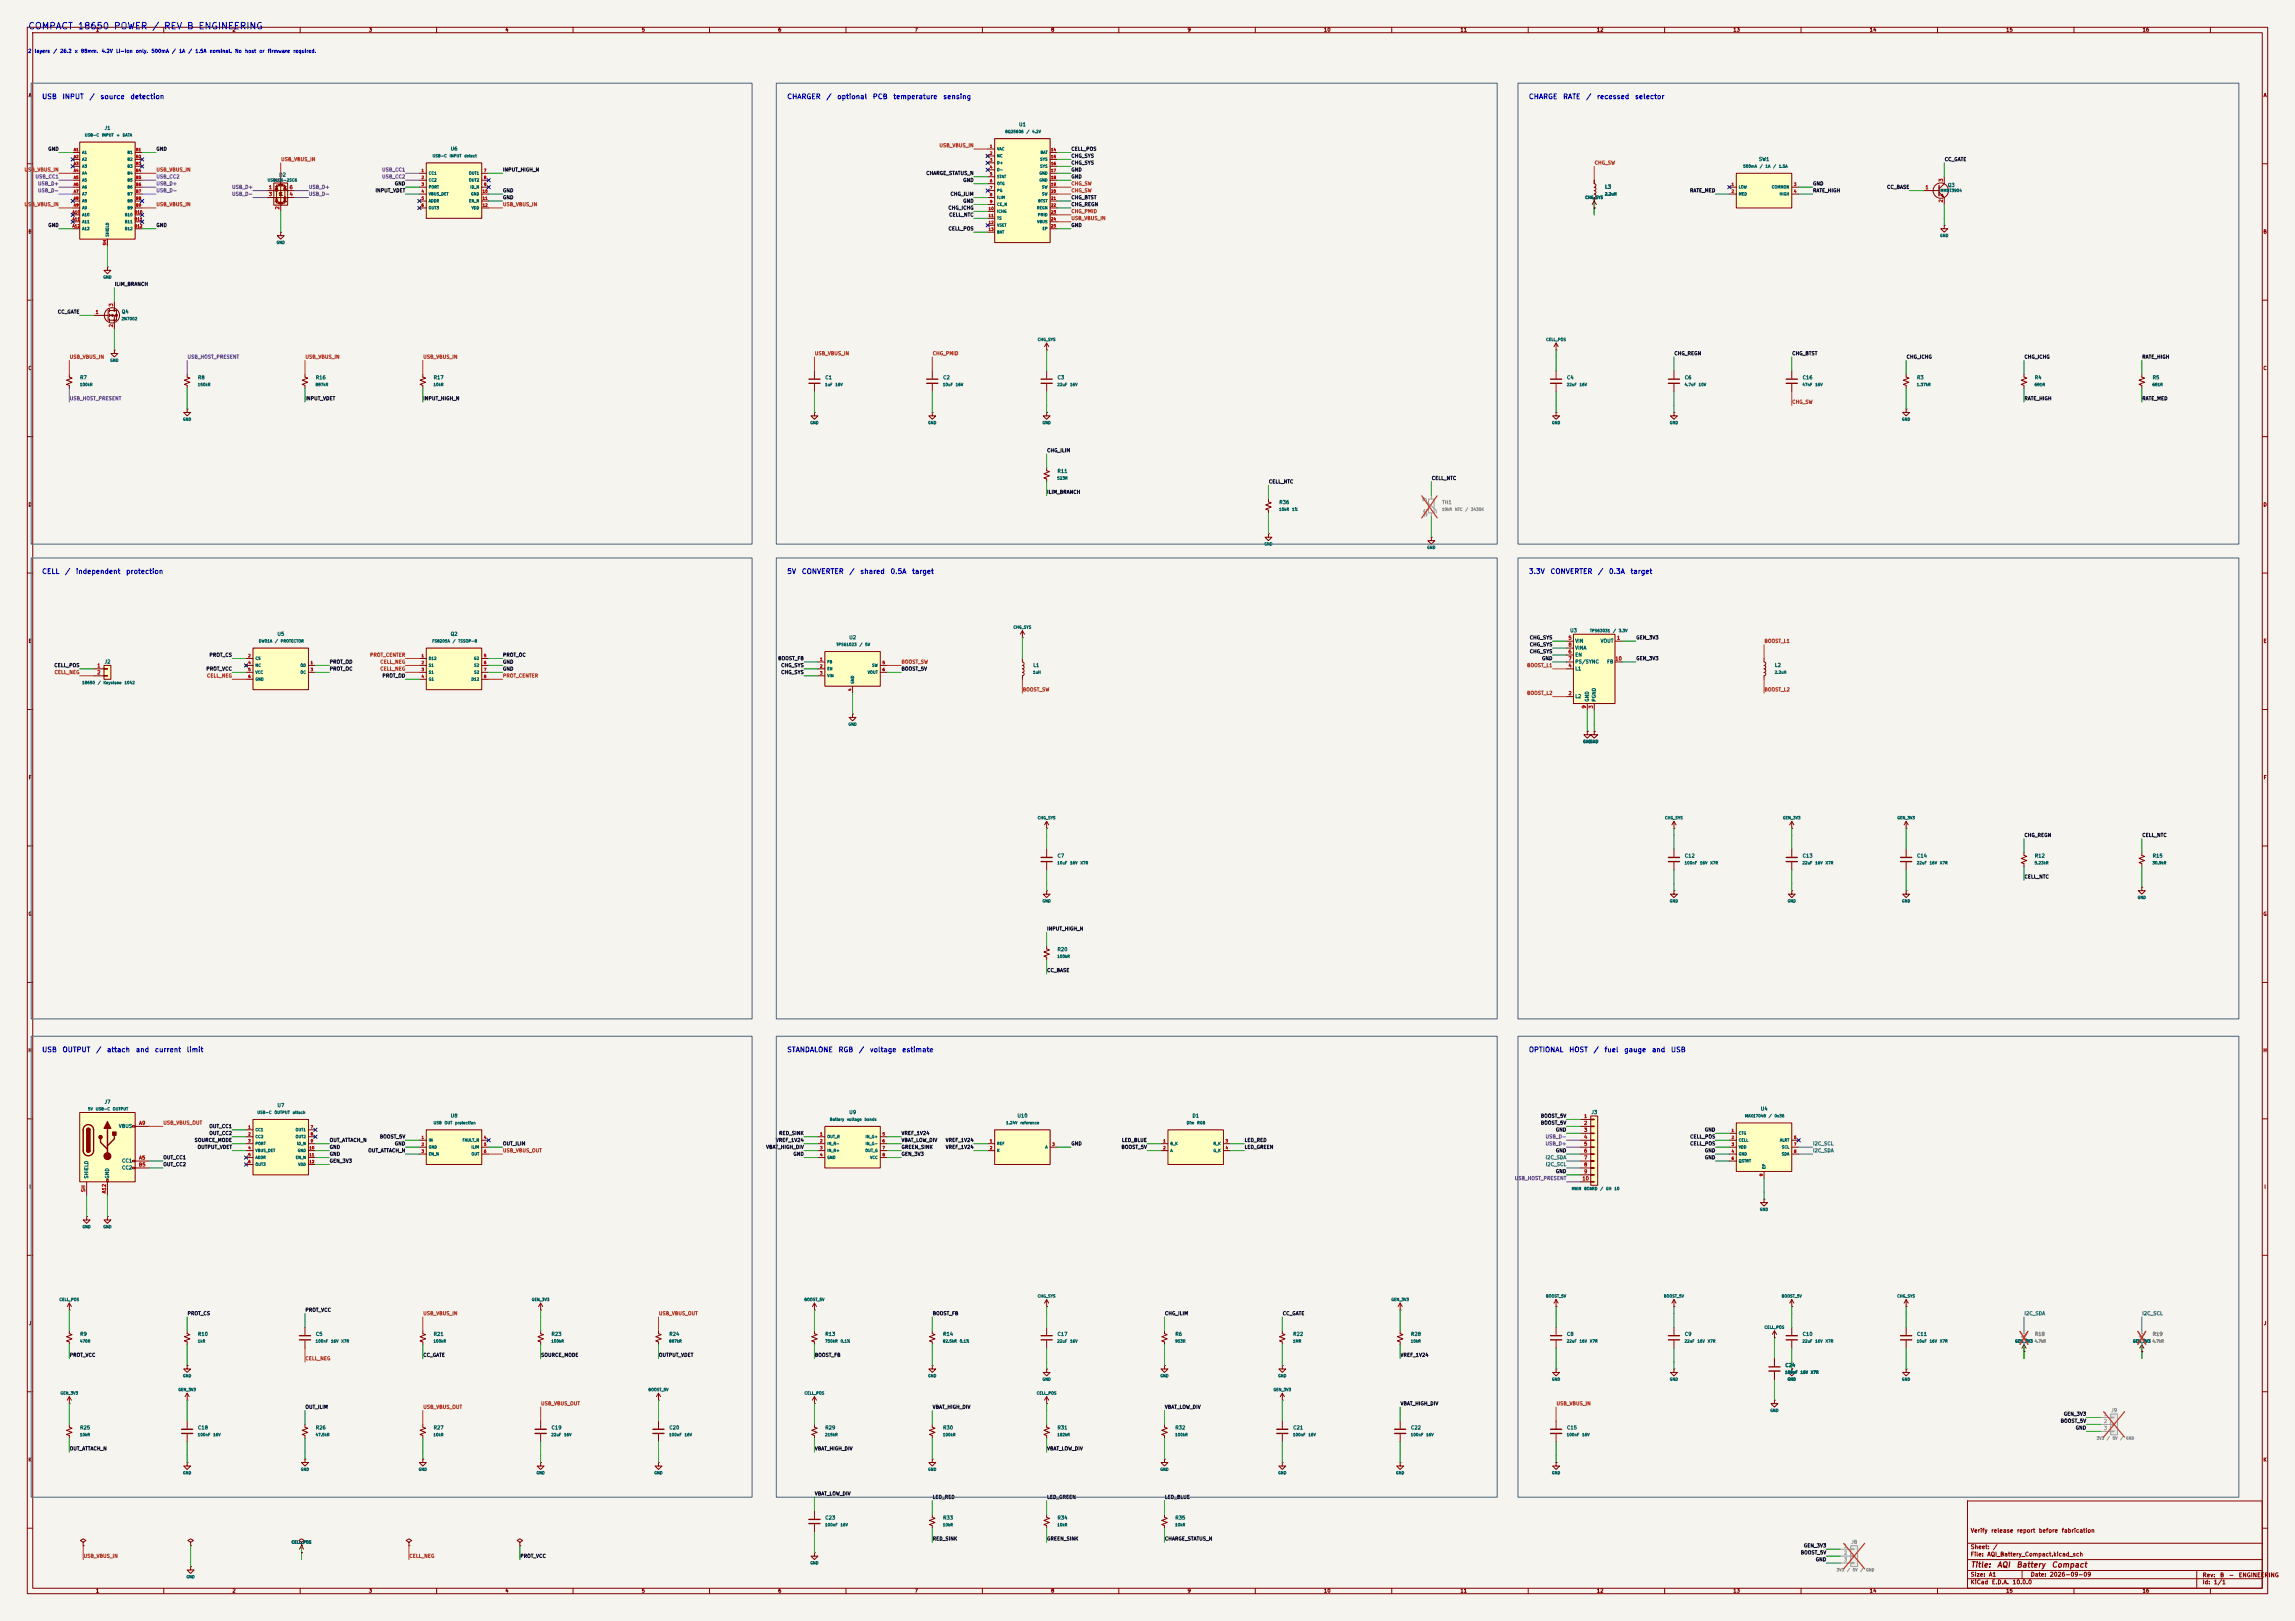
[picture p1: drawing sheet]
<svg xmlns="http://www.w3.org/2000/svg" width="841mm" height="594mm" viewBox="0 0 841 594" stroke-linecap="round" stroke-linejoin="round" font-family="sans-serif">
<defs><g id="words">
<g font-size="2.4" fill="#0000c2">
<text x="10.2" y="11.3">COMPACT</text>
<text x="28.3" y="11.3">18650</text>
<text x="41.5" y="11.3">POWER</text>
<text x="55.6" y="11.3">/</text>
<text x="59.9" y="11.3">REV</text>
<text x="68.3" y="11.3">B</text>
<text x="72.5" y="11.3">ENGINEERING</text>
</g>
<g font-size="2" fill="#840000">
<text x="722" y="574.9">Title:</text>
<text x="731.7" y="574.9">AQI</text>
<text x="738.7" y="574.9">Battery</text>
<text x="751.6" y="574.9">Compact</text>
</g>
<g font-size="1.8" fill="#0000c2">
<text x="15.2" y="36.7">USB</text>
<text x="22.7" y="36.7">INPUT</text>
<text x="32.6" y="36.7">/</text>
<text x="36.6" y="36.7">source</text>
<text x="47.6" y="36.7">detection</text>
<text x="288.3" y="36.7">CHARGER</text>
<text x="302.6" y="36.7">/</text>
<text x="306.6" y="36.7">optional</text>
<text x="319.7" y="36.7">PCB</text>
<text x="327.2" y="36.7">temperature</text>
<text x="345.5" y="36.7">sensing</text>
<text x="560.1" y="36.7">CHARGE</text>
<text x="572.6" y="36.7">RATE</text>
<text x="581.1" y="36.7">/</text>
<text x="585" y="36.7">recessed</text>
<text x="599" y="36.7">selector</text>
<text x="15.2" y="210.7">CELL</text>
<text x="23.7" y="210.7">/</text>
<text x="27.7" y="210.7">independent</text>
<text x="46" y="210.7">protection</text>
<text x="288.3" y="210.7">5V</text>
<text x="293.6" y="210.7">CONVERTER</text>
<text x="311.1" y="210.7">/</text>
<text x="315" y="210.7">shared</text>
<text x="326.1" y="210.7">0.5A</text>
<text x="334.1" y="210.7">target</text>
<text x="560.1" y="210.7">3.3V</text>
<text x="568" y="210.7">CONVERTER</text>
<text x="585.4" y="210.7">/</text>
<text x="589.4" y="210.7">0.3A</text>
<text x="597.3" y="210.7">target</text>
<text x="15.2" y="386">USB</text>
<text x="22.7" y="386">OUTPUT</text>
<text x="35" y="386">/</text>
<text x="39" y="386">attach</text>
<text x="49.6" y="386">and</text>
<text x="56.6" y="386">current</text>
<text x="68.2" y="386">limit</text>
<text x="288.3" y="386">STANDALONE</text>
<text x="307.1" y="386">RGB</text>
<text x="314.6" y="386">/</text>
<text x="318.6" y="386">voltage</text>
<text x="330.4" y="386">estimate</text>
<text x="560.1" y="386">OPTIONAL</text>
<text x="574.8" y="386">HOST</text>
<text x="583.8" y="386">/</text>
<text x="587.8" y="386">fuel</text>
<text x="595" y="386">gauge</text>
<text x="605.2" y="386">and</text>
<text x="612.1" y="386">USB</text>
</g>
<g font-size="1.5" fill="#840000">
<text x="722" y="562">Verify</text>
<text x="729.5" y="562">release</text>
<text x="739" y="562">report</text>
<text x="747" y="562">before</text>
<text x="755.3" y="562">fabrication</text>
<text x="722" y="568">Sheet:</text>
<text x="730.2" y="568">/</text>
<text x="722" y="570.7">File:</text>
<text x="728.1" y="570.7">AQI_Battery_Compact.kicad_sch</text>
<text x="722" y="580.9">KiCad</text>
<text x="722" y="578.1">Size:</text>
<text x="728.7" y="578.1">A1</text>
<text x="729.7" y="580.9">E.D.A.</text>
<text x="737.3" y="580.9">10.0.0</text>
<text x="744" y="578.1">Date:</text>
<text x="751" y="578.1">2026-09-09</text>
<text x="807" y="578.3">Rev:</text>
<text x="807" y="580.9">Id:</text>
<text x="811.1" y="580.9">1/1</text>
<text x="813.4" y="578.3">B</text>
<text x="816.6" y="578.3">-</text>
<text x="820.2" y="578.3">ENGINEERING</text>
</g>
<g font-size="1.3" fill="#840000">
<text x="35" y="11.9">1</text>
<text x="85" y="11.9">2</text>
<text x="135" y="11.9">3</text>
<text x="185" y="11.9">4</text>
<text x="235" y="11.9">5</text>
<text x="285" y="11.9">6</text>
<text x="335" y="11.9">7</text>
<text x="385" y="11.9">8</text>
<text x="435" y="11.9">9</text>
<text x="485" y="11.9">10</text>
<text x="535" y="11.9">11</text>
<text x="585" y="11.9">12</text>
<text x="635" y="11.9">13</text>
<text x="685" y="11.9">14</text>
<text x="735" y="11.9">15</text>
<text x="785" y="11.9">16</text>
<text x="10.3" y="35.9">A</text>
<text x="829.3" y="35.9">A</text>
<text x="10.3" y="85.9">B</text>
<text x="829.2" y="85.9">B</text>
<text x="10.3" y="135.9">C</text>
<text x="829.2" y="135.9">C</text>
<text x="10.3" y="185.9">D</text>
<text x="829.2" y="185.9">D</text>
<text x="10.3" y="235.9">E</text>
<text x="829.3" y="235.9">E</text>
<text x="10.3" y="285.9">F</text>
<text x="829.3" y="285.9">F</text>
<text x="10.3" y="335.9">G</text>
<text x="829.2" y="335.9">G</text>
<text x="10.2" y="385.9">H</text>
<text x="829.2" y="385.9">H</text>
<text x="10.6" y="435.9">I</text>
<text x="829.6" y="435.9">I</text>
<text x="10.4" y="485.9">J</text>
<text x="829.4" y="485.9">J</text>
<text x="10.3" y="535.9">K</text>
<text x="829.2" y="535.9">K</text>
<text x="35" y="583.9">1</text>
<text x="85" y="583.9">2</text>
<text x="135" y="583.9">3</text>
<text x="185" y="583.9">4</text>
<text x="235" y="583.9">5</text>
<text x="285" y="583.9">6</text>
<text x="335" y="583.9">7</text>
<text x="385" y="583.9">8</text>
<text x="435" y="583.9">9</text>
<text x="485" y="583.9">10</text>
<text x="535" y="583.9">11</text>
<text x="585" y="583.9">12</text>
<text x="635" y="583.9">13</text>
<text x="685" y="583.9">14</text>
<text x="735" y="583.9">15</text>
<text x="785" y="583.9">16</text>
</g>
<g font-size="1.3" fill="#0000c2">
<text x="10.2" y="19.7">2</text>
<text x="12.5" y="19.7">layers</text>
<text x="19.4" y="19.7">/</text>
<text x="21.9" y="19.7">26.2</text>
<text x="27.3" y="19.7">x</text>
<text x="29.5" y="19.7">88mm.</text>
<text x="37.1" y="19.7">4.2V</text>
<text x="42.4" y="19.7">Li-ion</text>
<text x="49.6" y="19.7">only.</text>
<text x="55.3" y="19.7">500mA</text>
<text x="62.9" y="19.7">/</text>
<text x="65.4" y="19.7">1A</text>
<text x="68.9" y="19.7">/</text>
<text x="71.4" y="19.7">1.5A</text>
<text x="76.7" y="19.7">nominal.</text>
<text x="86" y="19.7">No</text>
<text x="89.7" y="19.7">host</text>
<text x="94.9" y="19.7">or</text>
<text x="98" y="19.7">firmware</text>
<text x="107.3" y="19.7">required.</text>
</g>
<g font-size="1.3" fill="#006464">
<text x="38.2" y="47.9">J1</text>
<text x="373.3" y="46.6">U1</text>
<text x="165" y="55.5">U6</text>
<text x="644.4" y="59.3">SW1</text>
<text x="102.2" y="65">D2</text>
<text x="588" y="69.4">L3</text>
<text x="713.6" y="68.8">Q3</text>
<text x="44.5" y="115.2">Q4</text>
<text x="29.2" y="139.3">R7</text>
<text x="72.4" y="139.3">R8</text>
<text x="115.6" y="139.3">R16</text>
<text x="158.8" y="139.3">R17</text>
<text x="302.3" y="139.3">C1</text>
<text x="345.4" y="139.3">C2</text>
<text x="387.4" y="139.3">C3</text>
<text x="574" y="139.3">C4</text>
<text x="617.2" y="139.3">C6</text>
<text x="660.4" y="139.3">C16</text>
<text x="702.3" y="139.3">R3</text>
<text x="745.5" y="139.3">R4</text>
<text x="788.7" y="139.3">R5</text>
<text x="387.4" y="173.6">R11</text>
<text x="468.6" y="185">R36</text>
<text x="101.5" y="233.3">U5</text>
<text x="165" y="233.3">Q2</text>
<text x="575.2" y="232">U3</text>
<text x="311" y="234.5">U2</text>
<text x="577.1" y="235.8">VIN</text>
<text x="577.1" y="238.4">VINA</text>
<text x="586.4" y="235.8">VOUT</text>
<text x="38.2" y="243.4">J2</text>
<text x="378.5" y="244.7">L1</text>
<text x="577.1" y="246">L1</text>
<text x="577.1" y="240.9">EN</text>
<text x="577.1" y="243.4">PS/SYNC</text>
<text x="588.8" y="243.4">FB</text>
<text x="650.2" y="244.7">L2</text>
<text x="577.1" y="256.1">L2</text>
<text x="582.5" y="257.3" transform="rotate(-90 582.5 257.3)">GND</text>
<text x="585.1" y="257.3" transform="rotate(-90 585.1 257.3)">PGND</text>
<text x="387.4" y="314.6">C7</text>
<text x="617.2" y="314.6">C12</text>
<text x="660.4" y="314.6">C13</text>
<text x="702.3" y="314.6">C14</text>
<text x="745.5" y="314.6">R12</text>
<text x="788.7" y="314.6">R15</text>
<text x="387.4" y="348.8">R20</text>
<text x="38.2" y="404.7">J7</text>
<text x="101.5" y="406">U7</text>
<text x="645.1" y="407.3">U4</text>
<text x="43.4" y="413.6">VBUS</text>
<text x="165" y="409.8">U8</text>
<text x="311" y="408.5">U9</text>
<text x="372.7" y="409.8">U10</text>
<text x="436.8" y="409.8">D1</text>
<text x="583" y="408.5">J3</text>
<text x="44.6" y="426.3">CC1</text>
<text x="44.6" y="428.9">CC2</text>
<text x="32.6" y="432.1" transform="rotate(-90 32.6 432.1)">SHIELD</text>
<text x="40.2" y="432.1" transform="rotate(-90 40.2 432.1)">GND</text>
<text x="29.2" y="489.8">R9</text>
<text x="72.4" y="489.8">R10</text>
<text x="115.6" y="489.8">C5</text>
<text x="158.8" y="489.8">R21</text>
<text x="201.9" y="489.8">R23</text>
<text x="245.1" y="489.8">R24</text>
<text x="302.3" y="489.8">R13</text>
<text x="345.4" y="489.8">R14</text>
<text x="387.4" y="489.8">C17</text>
<text x="430.5" y="489.8">R6</text>
<text x="473.7" y="489.8">R22</text>
<text x="516.9" y="489.8">R28</text>
<text x="574" y="489.8">C8</text>
<text x="617.2" y="489.8">C9</text>
<text x="660.4" y="489.8">C10</text>
<text x="702.3" y="489.8">C11</text>
<text x="654.1" y="501.2">C24</text>
<text x="29.2" y="524.1">R25</text>
<text x="72.4" y="524.1">C18</text>
<text x="115.6" y="524.1">R26</text>
<text x="158.8" y="524.1">R27</text>
<text x="201.9" y="524.1">C19</text>
<text x="245.1" y="524.1">C20</text>
<text x="302.3" y="524.1">R29</text>
<text x="345.4" y="524.1">R30</text>
<text x="387.4" y="524.1">R31</text>
<text x="430.5" y="524.1">R32</text>
<text x="473.7" y="524.1">C21</text>
<text x="516.9" y="524.1">C22</text>
<text x="574" y="524.1">C15</text>
<text x="302.3" y="557.1">C23</text>
<text x="345.4" y="557.1">R33</text>
<text x="387.4" y="557.1">R34</text>
<text x="430.5" y="557.1">R35</text>
</g>
<g font-size="1.3" fill="#0f0f0f">
<text x="17.5" y="55.5">GND</text>
<text x="57.1" y="55.5">GND</text>
<text x="392.4" y="58.1">CHG_SYS</text>
<text x="392.4" y="55.5">CELL_POS</text>
<text x="712.5" y="59.3">CC_GATE</text>
<text x="184.1" y="63.2">INPUT_HIGH_N</text>
<text x="339.2" y="64.4">CHARGE_STATUS_N</text>
<text x="392.4" y="65.7">GND</text>
<text x="392.4" y="63.2">GND</text>
<text x="392.4" y="60.6">CHG_SYS</text>
<text x="137.4" y="70.8">INPUT_VDET</text>
<text x="144.5" y="68.2">GND</text>
<text x="184.1" y="70.8">GND</text>
<text x="352.8" y="67">GND</text>
<text x="619.1" y="70.8">RATE_MED</text>
<text x="664.2" y="68.2">GND</text>
<text x="664.2" y="70.8">RATE_HIGH</text>
<text x="691.3" y="69.5">CC_BASE</text>
<text x="184.1" y="73.3">GND</text>
<text x="347.4" y="77.1">CHG_ICHG</text>
<text x="348.1" y="72">CHG_ILIM</text>
<text x="352.8" y="74.6">GND</text>
<text x="392.4" y="75.9">CHG_REGN</text>
<text x="392.4" y="73.3">CHG_BTST</text>
<text x="17.5" y="83.5">GND</text>
<text x="57.1" y="83.5">GND</text>
<text x="347.7" y="79.7">CELL_NTC</text>
<text x="392.4" y="83.5">GND</text>
<text x="347.4" y="84.7">CELL_POS</text>
<text x="41.9" y="105.1">ILIM_BRANCH</text>
<text x="21" y="115.2">CC_GATE</text>
<text x="613.4" y="130.5">CHG_REGN</text>
<text x="656.6" y="130.5">CHG_BTST</text>
<text x="698.5" y="131.7">CHG_ICHG</text>
<text x="741.7" y="131.7">CHG_ICHG</text>
<text x="784.9" y="131.7">RATE_HIGH</text>
<text x="111.8" y="147">INPUT_VDET</text>
<text x="154.9" y="147">INPUT_HIGH_N</text>
<text x="741.7" y="147">RATE_HIGH</text>
<text x="784.9" y="147">RATE_MED</text>
<text x="383.5" y="166">CHG_ILIM</text>
<text x="464.8" y="177.5">CELL_NTC</text>
<text x="524.5" y="176.2">CELL_NTC</text>
<text x="383.5" y="181.3">ILIM_BRANCH</text>
<text x="560.4" y="234.6">CHG_SYS</text>
<text x="560.4" y="239.7">CHG_SYS</text>
<text x="560.4" y="237.1">CHG_SYS</text>
<text x="599.4" y="234.6">GEN_3V3</text>
<text x="19.8" y="244.8">CELL_POS</text>
<text x="76.6" y="241">PROT_CS</text>
<text x="120.6" y="243.5">PROT_OD</text>
<text x="184.1" y="241">PROT_OC</text>
<text x="184.1" y="243.5">GND</text>
<text x="285" y="242.2">BOOST_FB</text>
<text x="286.1" y="244.8">CHG_SYS</text>
<text x="564.9" y="242.2">GND</text>
<text x="599.4" y="242.2">GEN_3V3</text>
<text x="75.5" y="246">PROT_VCC</text>
<text x="120.6" y="246">PROT_OC</text>
<text x="140" y="248.6">PROT_OD</text>
<text x="184.1" y="246">GND</text>
<text x="286.1" y="247.3">CHG_SYS</text>
<text x="330.2" y="246">BOOST_5V</text>
<text x="741.7" y="307">CHG_REGN</text>
<text x="784.9" y="307">CELL_NTC</text>
<text x="741.7" y="322.2">CELL_NTC</text>
<text x="383.5" y="341.3">INPUT_HIGH_N</text>
<text x="383.5" y="356.5">CC_BASE</text>
<text x="76.5" y="413.7">OUT_CC1</text>
<text x="564.5" y="409.9">BOOST_5V</text>
<text x="564.5" y="412.4">BOOST_5V</text>
<text x="71.2" y="418.7">SOURCE_MODE</text>
<text x="76.5" y="416.2">OUT_CC2</text>
<text x="120.6" y="418.7">OUT_ATTACH_N</text>
<text x="139" y="417.5">BOOST_5V</text>
<text x="284.2" y="418.7">VREF_1V24</text>
<text x="285.4" y="416.2">RED_SINK</text>
<text x="330.2" y="416.2">VREF_1V24</text>
<text x="330.2" y="418.7">VBAT_LOW_DIV</text>
<text x="346.4" y="418.7">VREF_1V24</text>
<text x="411" y="418.7">LED_BLUE</text>
<text x="455.9" y="418.7">LED_RED</text>
<text x="570" y="414.9">GND</text>
<text x="619.2" y="417.5">CELL_POS</text>
<text x="624.6" y="414.9">GND</text>
<text x="59.7" y="425.1">OUT_CC1</text>
<text x="72.2" y="421.3">OUTPUT_VDET</text>
<text x="120.6" y="421.3">GND</text>
<text x="120.6" y="423.8">GND</text>
<text x="134.8" y="422.6">OUT_ATTACH_N</text>
<text x="144.5" y="420">GND</text>
<text x="184.1" y="420">OUT_ILIM</text>
<text x="280.6" y="421.3">VBAT_HIGH_DIV</text>
<text x="290.6" y="423.8">GND</text>
<text x="330.2" y="421.3">GREEN_SINK</text>
<text x="330.2" y="423.8">GEN_3V3</text>
<text x="346.4" y="421.3">VREF_1V24</text>
<text x="392.4" y="420">GND</text>
<text x="410.8" y="421.3">BOOST_5V</text>
<text x="455.9" y="421.3">LED_GREEN</text>
<text x="570" y="422.6">GND</text>
<text x="619.2" y="420">CELL_POS</text>
<text x="624.6" y="422.6">GND</text>
<text x="624.6" y="425.1">GND</text>
<text x="59.7" y="427.6">OUT_CC2</text>
<text x="120.6" y="426.4">GEN_3V3</text>
<text x="570" y="430.2">GND</text>
<text x="68.6" y="482.3">PROT_CS</text>
<text x="111.8" y="481">PROT_VCC</text>
<text x="341.6" y="482.3">BOOST_FB</text>
<text x="426.7" y="482.3">CHG_ILIM</text>
<text x="469.9" y="482.3">CC_GATE</text>
<text x="25.4" y="497.5">PROT_VCC</text>
<text x="154.9" y="497.5">CC_GATE</text>
<text x="198.1" y="497.5">SOURCE_MODE</text>
<text x="241.3" y="497.5">OUTPUT_VDET</text>
<text x="298.4" y="497.5">BOOST_FB</text>
<text x="513.1" y="497.5">VREF_1V24</text>
<text x="513.1" y="515.3">VBAT_HIGH_DIV</text>
<text x="111.8" y="516.5">OUT_ILIM</text>
<text x="341.6" y="516.5">VBAT_HIGH_DIV</text>
<text x="426.7" y="516.5">VBAT_LOW_DIV</text>
<text x="755" y="521.6">BOOST_5V</text>
<text x="756.1" y="519.1">GEN_3V3</text>
<text x="760.5" y="524.2">GND</text>
<text x="25.4" y="531.8">OUT_ATTACH_N</text>
<text x="298.4" y="531.8">VBAT_HIGH_DIV</text>
<text x="383.5" y="531.8">VBAT_LOW_DIV</text>
<text x="298.4" y="548.3">VBAT_LOW_DIV</text>
<text x="341.6" y="549.6">LED_RED</text>
<text x="383.5" y="549.6">LED_GREEN</text>
<text x="426.7" y="549.6">LED_BLUE</text>
<text x="341.6" y="564.8">RED_SINK</text>
<text x="383.5" y="564.8">GREEN_SINK</text>
<text x="426.7" y="564.8">CHARGE_STATUS_N</text>
<text x="659.7" y="569.9">BOOST_5V</text>
<text x="660.9" y="567.3">GEN_3V3</text>
<text x="190.5" y="571.2">PROT_VCC</text>
<text x="665.2" y="572.4">GND</text>
</g>
<g font-size="1.3" fill="#be3c1e">
<text x="102.9" y="59.3">USB_VBUS_IN</text>
<text x="344.1" y="54.3">USB_VBUS_IN</text>
<text x="8.8" y="63.2">USB_VBUS_IN</text>
<text x="57.1" y="63.2">USB_VBUS_IN</text>
<text x="584.2" y="60.6">CHG_SW</text>
<text x="392.4" y="70.8">CHG_SW</text>
<text x="392.4" y="68.2">CHG_SW</text>
<text x="8.8" y="75.9">USB_VBUS_IN</text>
<text x="57.1" y="75.9">USB_VBUS_IN</text>
<text x="184.1" y="75.9">USB_VBUS_IN</text>
<text x="392.4" y="80.9">USB_VBUS_IN</text>
<text x="392.4" y="78.4">CHG_PMID</text>
<text x="25.4" y="131.7">USB_VBUS_IN</text>
<text x="111.8" y="131.7">USB_VBUS_IN</text>
<text x="154.9" y="131.7">USB_VBUS_IN</text>
<text x="298.4" y="130.5">USB_VBUS_IN</text>
<text x="341.6" y="130.5">CHG_PMID</text>
<text x="656.6" y="148.2">CHG_SW</text>
<text x="646.4" y="235.9">BOOST_L1</text>
<text x="135.4" y="241">PROT_CENTER</text>
<text x="139.2" y="243.5">CELL_NEG</text>
<text x="330.2" y="243.5">BOOST_SW</text>
<text x="559.4" y="244.8">BOOST_L1</text>
<text x="19.8" y="247.3">CELL_NEG</text>
<text x="75.7" y="248.6">CELL_NEG</text>
<text x="139.2" y="246">CELL_NEG</text>
<text x="184.1" y="248.6">PROT_CENTER</text>
<text x="374.6" y="253.7">BOOST_SW</text>
<text x="559.4" y="254.9">BOOST_L2</text>
<text x="646.4" y="253.7">BOOST_L2</text>
<text x="59.7" y="412.4">USB_VBUS_OUT</text>
<text x="184.1" y="422.6">USB_VBUS_OUT</text>
<text x="154.9" y="482.3">USB_VBUS_IN</text>
<text x="241.3" y="482.3">USB_VBUS_OUT</text>
<text x="111.8" y="498.8">CELL_NEG</text>
<text x="198.1" y="515.3">USB_VBUS_OUT</text>
<text x="570.2" y="515.3">USB_VBUS_IN</text>
<text x="154.9" y="516.5">USB_VBUS_OUT</text>
<text x="30.5" y="571.2">USB_VBUS_IN</text>
<text x="149.9" y="571.2">CELL_NEG</text>
</g>
<g font-size="1.3" fill="#7832b4">
<text x="12.9" y="65.7">USB_CC1</text>
<text x="57.1" y="65.7">USB_CC2</text>
<text x="139.9" y="65.7">USB_CC2</text>
<text x="139.9" y="63.2">USB_CC1</text>
<text x="13.8" y="70.8">USB_D-</text>
<text x="13.8" y="68.2">USB_D+</text>
<text x="57.1" y="70.8">USB_D-</text>
<text x="57.1" y="68.2">USB_D+</text>
<text x="84.9" y="69.5">USB_D+</text>
<text x="113" y="69.5">USB_D+</text>
<text x="84.9" y="72">USB_D-</text>
<text x="113" y="72">USB_D-</text>
<text x="68.6" y="131.7">USB_HOST_PRESENT</text>
<text x="25.4" y="147">USB_HOST_PRESENT</text>
<text x="566.2" y="417.5">USB_D-</text>
<text x="566.2" y="420">USB_D+</text>
<text x="554.9" y="432.7">USB_HOST_PRESENT</text>
</g>
<g font-size="1.3" fill="#a90000">
<text x="98.4" y="69.6">1</text>
<text x="102.6" y="66.7" transform="rotate(-90 102.6 66.7)">5</text>
<text x="106" y="69.6">6</text>
<text x="705.4" y="69.6">1</text>
<text x="712.2" y="66.7" transform="rotate(-90 712.2 66.7)">3</text>
<text x="98.4" y="72.1">3</text>
<text x="102.6" y="76.9" transform="rotate(-90 102.6 76.9)">2</text>
<text x="106" y="72.1">4</text>
<text x="712.2" y="74.4" transform="rotate(-90 712.2 74.4)">2</text>
<text x="41.7" y="112.5" transform="rotate(-90 41.7 112.5)">3</text>
<text x="34.9" y="115.3">1</text>
<text x="41.7" y="120.1" transform="rotate(-90 41.7 120.1)">2</text>
<text x="574.6" y="234.7">5</text>
<text x="574.6" y="239.8">6</text>
<text x="574.6" y="237.2">8</text>
<text x="592.4" y="234.7">1</text>
<text x="35.5" y="244.9">1</text>
<text x="574.6" y="244.9">4</text>
<text x="574.6" y="242.3">7</text>
<text x="591.8" y="242.3">10</text>
<text x="35.5" y="247.4">2</text>
<text x="574.6" y="255">2</text>
<text x="581.4" y="259.8" transform="rotate(-90 581.4 259.8)">9</text>
<text x="583.9" y="259.8" transform="rotate(-90 583.9 259.8)">3</text>
<text x="50.8" y="412.5">A9</text>
<text x="580.3" y="410">1</text>
<text x="580.3" y="412.5">2</text>
<text x="580.3" y="415">3</text>
<text x="580.3" y="417.6">4</text>
<text x="50.8" y="425.2">A5</text>
<text x="580.3" y="420.1">5</text>
<text x="580.3" y="422.7">6</text>
<text x="580.3" y="425.2">7</text>
<text x="50.7" y="427.7">B5</text>
<text x="580.3" y="427.7">8</text>
<text x="580.3" y="430.3">9</text>
<text x="31.5" y="437" transform="rotate(-90 31.5 437)">SH</text>
<text x="39.1" y="437.5" transform="rotate(-90 39.1 437.5)">A12</text>
<text x="579.7" y="432.8">10</text>
</g>
<g font-size="1.3" fill="#939391">
<text x="528.3" y="185">TH1</text>
<text x="745.5" y="489.8">R18</text>
<text x="788.7" y="489.8">R19</text>
<text x="773.5" y="517.8">J9</text>
<text x="678.3" y="566">J8</text>
</g>
<g font-size="1.3" fill="#1973a0">
<text x="566.2" y="425.1">I2C_SDA</text>
<text x="664.2" y="420">I2C_SCL</text>
<text x="664.2" y="422.6">I2C_SDA</text>
<text x="566.3" y="427.6">I2C_SCL</text>
<text x="741.7" y="482.3">I2C_SDA</text>
<text x="784.9" y="482.3">I2C_SCL</text>
</g>
<g font-size="1.3" fill="#a5a4a2">
<text x="770.8" y="519.2">1</text>
<text x="770.8" y="521.7">2</text>
<text x="770.8" y="524.3">3</text>
<text x="675.6" y="567.4">1</text>
<text x="675.6" y="570">2</text>
<text x="675.6" y="572.5">3</text>
</g>
<g font-size="1" fill="#006464">
<text x="31" y="50.3">USB-C</text>
<text x="37.2" y="50.3">INPUT</text>
<text x="42.6" y="50.3">+</text>
<text x="44.8" y="50.3">DATA</text>
<text x="368.2" y="49">BQ25606</text>
<text x="376" y="49">/</text>
<text x="378.1" y="49">4.2V</text>
<text x="30" y="56.6">A1</text>
<text x="30" y="59.1">A2</text>
<text x="46.6" y="56.6">B1</text>
<text x="46.6" y="59.1">B2</text>
<text x="158.4" y="57.9">USB-C</text>
<text x="164.6" y="57.9">INPUT</text>
<text x="170" y="57.9">detect</text>
<text x="365.3" y="55.3">VAC</text>
<text x="365.3" y="57.9">NC</text>
<text x="381" y="59.1">SYS</text>
<text x="381.2" y="56.6">BAT</text>
<text x="30" y="61.7">A3</text>
<text x="30" y="64.2">A4</text>
<text x="46.6" y="61.7">B3</text>
<text x="46.6" y="64.2">B4</text>
<text x="157" y="64.2">CC1</text>
<text x="171.7" y="64.2">OUT1</text>
<text x="365.3" y="60.4">D+</text>
<text x="365.3" y="63">D-</text>
<text x="365.3" y="65.5">STAT</text>
<text x="380.7" y="64.2">GND</text>
<text x="381" y="61.7">SYS</text>
<text x="638.7" y="61.7">500mA</text>
<text x="644.7" y="61.7">/</text>
<text x="646.8" y="61.7">1A</text>
<text x="649.6" y="61.7">/</text>
<text x="651.7" y="61.7">1.5A</text>
<text x="30" y="66.8">A5</text>
<text x="30" y="69.3">A6</text>
<text x="30" y="71.8">A7</text>
<text x="46.6" y="66.8">B5</text>
<text x="46.6" y="69.3">B6</text>
<text x="46.6" y="71.8">B7</text>
<text x="97.9" y="66.8">USBLC6-2SC6</text>
<text x="157" y="66.8">CC2</text>
<text x="157" y="69.3">PORT</text>
<text x="157" y="71.8">VBUS_DET</text>
<text x="171.7" y="66.8">OUT2</text>
<text x="172.2" y="69.3">ID_N</text>
<text x="172.5" y="71.8">GND</text>
<text x="365.3" y="68">OTG</text>
<text x="365.3" y="70.6">PG</text>
<text x="380.7" y="66.8">GND</text>
<text x="381.7" y="69.3">SW</text>
<text x="381.7" y="71.8">SW</text>
<text x="588" y="71.8">2.2uH</text>
<text x="637" y="69.3">LOW</text>
<text x="637" y="71.8">MED</text>
<text x="649.1" y="69.3">COMMON</text>
<text x="652" y="71.8">HIGH</text>
<text x="711" y="70.6">MMBT3904</text>
<text x="30" y="74.4">A8</text>
<text x="30" y="76.9">A9</text>
<text x="46.6" y="74.4">B8</text>
<text x="46.6" y="76.9">B9</text>
<text x="157" y="74.4">ADDR</text>
<text x="157" y="76.9">OUT3</text>
<text x="171.7" y="74.4">EN_N</text>
<text x="172.7" y="76.9">VDD</text>
<text x="365.3" y="73.1">ILIM</text>
<text x="365.3" y="75.7">CE_N</text>
<text x="379.8" y="76.9">REGN</text>
<text x="380.3" y="74.4">BTST</text>
<text x="580.8" y="73.1">CHG_SYS</text>
<text x="30" y="79.5">A10</text>
<text x="30" y="82">A11</text>
<text x="45.6" y="79.5">B10</text>
<text x="45.6" y="82">B11</text>
<text x="365.3" y="78.2">ICHG</text>
<text x="365.3" y="80.7">TS</text>
<text x="365.3" y="83.3">VSET</text>
<text x="379.9" y="82">VBUS</text>
<text x="380.2" y="79.5">PMID</text>
<text x="30" y="84.5">A12</text>
<text x="40.1" y="86.9" transform="rotate(-90 40.1 86.9)">SHIELD</text>
<text x="45.6" y="84.5">B12</text>
<text x="101.2" y="89.6">GND</text>
<text x="365.3" y="85.8">BAT</text>
<text x="381.9" y="84.5">EP</text>
<text x="710.8" y="87.1">GND</text>
<text x="37.7" y="102.3">GND</text>
<text x="44.4" y="117.6">2N7002</text>
<text x="380.1" y="125.2">CHG_SYS</text>
<text x="566.5" y="125.2">CELL_POS</text>
<text x="40.3" y="132.8">GND</text>
<text x="29.2" y="141.7">100kR</text>
<text x="72.3" y="141.7">150kR</text>
<text x="115.5" y="141.7">887kR</text>
<text x="158.7" y="141.7">10kR</text>
<text x="302.2" y="141.7">1uF</text>
<text x="306" y="141.7">16V</text>
<text x="345.4" y="141.7">10uF</text>
<text x="350.1" y="141.7">16V</text>
<text x="387.3" y="141.7">22uF</text>
<text x="392" y="141.7">16V</text>
<text x="574" y="141.7">22uF</text>
<text x="578.7" y="141.7">16V</text>
<text x="617.2" y="141.7">4.7uF</text>
<text x="622.3" y="141.7">10V</text>
<text x="660.4" y="141.7">47nF</text>
<text x="665" y="141.7">16V</text>
<text x="702.3" y="141.7">1.37kR</text>
<text x="745.4" y="141.7">681R</text>
<text x="788.6" y="141.7">681R</text>
<text x="66.9" y="154.4">GND</text>
<text x="296.8" y="155.7">GND</text>
<text x="340" y="155.7">GND</text>
<text x="381.9" y="155.7">GND</text>
<text x="568.6" y="155.7">GND</text>
<text x="611.8" y="155.7">GND</text>
<text x="696.8" y="154.4">GND</text>
<text x="387.3" y="176">523R</text>
<text x="468.6" y="187.4">10kR</text>
<text x="473.3" y="187.4">1%</text>
<text x="463.2" y="200.1">GND</text>
<text x="522.9" y="201.4">GND</text>
<text x="371.2" y="230.6">CHG_SYS</text>
<text x="582.5" y="231.9">TPS63031</text>
<text x="591" y="231.9">/</text>
<text x="593.1" y="231.9">3.3V</text>
<text x="94.7" y="235.7">DW01A</text>
<text x="100.7" y="235.7">/</text>
<text x="102.7" y="235.7">PROTECTOR</text>
<text x="158.3" y="235.7">FS8205A</text>
<text x="165.8" y="235.7">/</text>
<text x="167.8" y="235.7">TSSOP-8</text>
<text x="306.4" y="236.9">TPS61023</text>
<text x="314.9" y="236.9">/</text>
<text x="316.9" y="236.9">5V</text>
<text x="93.5" y="242">CS</text>
<text x="93.5" y="244.6">NC</text>
<text x="110" y="244.6">OD</text>
<text x="157" y="242">D12</text>
<text x="157" y="244.6">S1</text>
<text x="173.6" y="242">G2</text>
<text x="173.6" y="244.6">S2</text>
<text x="303" y="243.3">FB</text>
<text x="303" y="245.8">EN</text>
<text x="319.5" y="244.6">SW</text>
<text x="30" y="250.9">18650</text>
<text x="35.7" y="250.9">/</text>
<text x="37.8" y="250.9">Keystone</text>
<text x="45.5" y="250.9">1042</text>
<text x="93.5" y="247.1">VCC</text>
<text x="93.5" y="249.6">GND</text>
<text x="110" y="247.1">OC</text>
<text x="157" y="247.1">S1</text>
<text x="157" y="249.6">G1</text>
<text x="172.6" y="249.6">D12</text>
<text x="173.6" y="247.1">S2</text>
<text x="303" y="248.4">VIN</text>
<text x="313.1" y="250.7" transform="rotate(-90 313.1 250.7)">GND</text>
<text x="317.8" y="247.1">VOUT</text>
<text x="378.4" y="247.1">1uH</text>
<text x="650.2" y="247.1">2.2uH</text>
<text x="310.8" y="266.2">GND</text>
<text x="580" y="272.5">GND</text>
<text x="582.5" y="272.5">GND</text>
<text x="380.1" y="300.4">CHG_SYS</text>
<text x="610" y="300.4">CHG_SYS</text>
<text x="653.2" y="300.4">GEN_3V3</text>
<text x="695.1" y="300.4">GEN_3V3</text>
<text x="387.3" y="317">10uF</text>
<text x="392" y="317">16V</text>
<text x="395.8" y="317">X7R</text>
<text x="617.2" y="317">100nF</text>
<text x="622.8" y="317">16V</text>
<text x="626.6" y="317">X7R</text>
<text x="660.4" y="317">22uF</text>
<text x="665" y="317">16V</text>
<text x="668.8" y="317">X7R</text>
<text x="702.3" y="317">22uF</text>
<text x="707" y="317">16V</text>
<text x="710.7" y="317">X7R</text>
<text x="745.4" y="317">5.23kR</text>
<text x="788.6" y="317">30.9kR</text>
<text x="783.2" y="329.7">GND</text>
<text x="381.9" y="330.9">GND</text>
<text x="611.8" y="330.9">GND</text>
<text x="654.9" y="330.9">GND</text>
<text x="696.8" y="330.9">GND</text>
<text x="387.3" y="351.2">100kR</text>
<text x="32.1" y="407.1">5V</text>
<text x="35" y="407.1">USB-C</text>
<text x="41.2" y="407.1">OUTPUT</text>
<text x="94.2" y="408.4">USB-C</text>
<text x="100.4" y="408.4">OUTPUT</text>
<text x="107.1" y="408.4">attach</text>
<text x="158.8" y="412.2">USB</text>
<text x="162.8" y="412.2">OUT</text>
<text x="166.7" y="412.2">protection</text>
<text x="304" y="410.9">Battery</text>
<text x="310.3" y="410.9">voltage</text>
<text x="316.7" y="410.9">bands</text>
<text x="368.5" y="412.2">1.24V</text>
<text x="373.8" y="412.2">reference</text>
<text x="434.7" y="412.2">Dim</text>
<text x="438.6" y="412.2">RGB</text>
<text x="639.3" y="409.7">MAX17048</text>
<text x="648.1" y="409.7">/</text>
<text x="650.1" y="409.7">0x36</text>
<text x="93.5" y="414.7">CC1</text>
<text x="93.5" y="417.3">CC2</text>
<text x="93.5" y="419.8">PORT</text>
<text x="108.2" y="414.7">OUT1</text>
<text x="108.2" y="417.3">OUT2</text>
<text x="108.7" y="419.8">ID_N</text>
<text x="157" y="418.6">IN</text>
<text x="169.4" y="418.6">FAULT_N</text>
<text x="303" y="417.3">OUT_R</text>
<text x="303" y="419.8">IN_R-</text>
<text x="317" y="417.3">IN_G+</text>
<text x="317" y="419.8">IN_G-</text>
<text x="365.3" y="419.8">REF</text>
<text x="428.8" y="419.8">B_K</text>
<text x="444.5" y="419.8">R_K</text>
<text x="637" y="416">CTG</text>
<text x="637" y="418.6">CELL</text>
<text x="652.1" y="418.6">ALRT</text>
<text x="93.5" y="422.4">VBUS_DET</text>
<text x="93.5" y="424.9">ADDR</text>
<text x="108.2" y="424.9">EN_N</text>
<text x="109" y="422.4">GND</text>
<text x="157" y="421.1">GND</text>
<text x="157" y="423.6">EN_N</text>
<text x="172.6" y="421.1">ILIM</text>
<text x="172.7" y="423.6">OUT</text>
<text x="303" y="422.4">IN_R+</text>
<text x="303" y="424.9">GND</text>
<text x="316.9" y="422.4">OUT_G</text>
<text x="318.7" y="424.9">VCC</text>
<text x="365.3" y="422.4">K</text>
<text x="382.9" y="421.1">A</text>
<text x="428.8" y="422.4">A</text>
<text x="444.5" y="422.4">G_K</text>
<text x="637" y="421.1">VDD</text>
<text x="637" y="423.6">GND</text>
<text x="652.8" y="423.6">SDA</text>
<text x="652.8" y="421.1">SCL</text>
<text x="93.5" y="427.4">OUT3</text>
<text x="109.2" y="427.4">VDD</text>
<text x="637" y="426.2">QSTRT</text>
<text x="647.2" y="428.5" transform="rotate(-90 647.2 428.5)">EP</text>
<text x="575.8" y="436.3">MAIN</text>
<text x="580.4" y="436.3">BOARD</text>
<text x="586.3" y="436.3">/</text>
<text x="588.4" y="436.3">GH</text>
<text x="591.4" y="436.3">10</text>
<text x="644.8" y="444">GND</text>
<text x="30.1" y="450.3">GND</text>
<text x="37.7" y="450.3">GND</text>
<text x="21.6" y="477">CELL_POS</text>
<text x="194.8" y="477">GEN_3V3</text>
<text x="294.6" y="477">BOOST_5V</text>
<text x="380.1" y="475.7">CHG_SYS</text>
<text x="509.7" y="477">GEN_3V3</text>
<text x="566.4" y="475.7">BOOST_5V</text>
<text x="609.6" y="475.7">BOOST_5V</text>
<text x="652.8" y="475.7">BOOST_5V</text>
<text x="695.1" y="475.7">CHG_SYS</text>
<text x="646.5" y="487.1">CELL_POS</text>
<text x="29.2" y="492.2">470R</text>
<text x="72.3" y="492.2">1kR</text>
<text x="115.5" y="492.2">100nF</text>
<text x="121.2" y="492.2">16V</text>
<text x="124.9" y="492.2">X7R</text>
<text x="158.7" y="492.2">100kR</text>
<text x="201.9" y="492.2">100kR</text>
<text x="245.1" y="492.2">887kR</text>
<text x="302.2" y="492.2">750kR</text>
<text x="307.9" y="492.2">0.1%</text>
<text x="345.4" y="492.2">82.5kR</text>
<text x="351.6" y="492.2">0.1%</text>
<text x="387.3" y="492.2">22uF</text>
<text x="392" y="492.2">16V</text>
<text x="430.5" y="492.2">953R</text>
<text x="473.7" y="492.2">1MR</text>
<text x="516.8" y="492.2">10kR</text>
<text x="574" y="492.2">22uF</text>
<text x="578.7" y="492.2">16V</text>
<text x="582.5" y="492.2">X7R</text>
<text x="617.2" y="492.2">22uF</text>
<text x="621.9" y="492.2">16V</text>
<text x="625.6" y="492.2">X7R</text>
<text x="660.4" y="492.2">22uF</text>
<text x="665" y="492.2">16V</text>
<text x="668.8" y="492.2">X7R</text>
<text x="702.3" y="492.2">10uF</text>
<text x="707" y="492.2">16V</text>
<text x="710.7" y="492.2">X7R</text>
<text x="738.3" y="492.2">GEN_3V3</text>
<text x="781.5" y="492.2">GEN_3V3</text>
<text x="654" y="503.6">100nF</text>
<text x="659.6" y="503.6">16V</text>
<text x="663.4" y="503.6">X7R</text>
<text x="65.2" y="510">GEN_3V3</text>
<text x="66.9" y="504.9">GND</text>
<text x="237.5" y="510">BOOST_5V</text>
<text x="340" y="504.9">GND</text>
<text x="381.9" y="506.2">GND</text>
<text x="425.1" y="504.9">GND</text>
<text x="466.5" y="510">GEN_3V3</text>
<text x="468.2" y="504.9">GND</text>
<text x="568.6" y="506.2">GND</text>
<text x="611.8" y="506.2">GND</text>
<text x="654.9" y="506.2">GND</text>
<text x="696.8" y="506.2">GND</text>
<text x="22" y="511.3">GEN_3V3</text>
<text x="294.7" y="511.3">CELL_POS</text>
<text x="379.8" y="511.3">CELL_POS</text>
<text x="648.6" y="517.6">GND</text>
<text x="29.2" y="526.5">10kR</text>
<text x="72.3" y="526.5">100nF</text>
<text x="78" y="526.5">16V</text>
<text x="115.5" y="526.5">47.5kR</text>
<text x="158.7" y="526.5">10kR</text>
<text x="201.9" y="526.5">22uF</text>
<text x="206.6" y="526.5">16V</text>
<text x="245.1" y="526.5">100nF</text>
<text x="250.7" y="526.5">16V</text>
<text x="302.2" y="526.5">215kR</text>
<text x="345.4" y="526.5">100kR</text>
<text x="387.3" y="526.5">182kR</text>
<text x="430.5" y="526.5">100kR</text>
<text x="473.7" y="526.5">100nF</text>
<text x="479.3" y="526.5">16V</text>
<text x="516.8" y="526.5">100nF</text>
<text x="522.5" y="526.5">16V</text>
<text x="574" y="526.5">100nF</text>
<text x="579.6" y="526.5">16V</text>
<text x="110.1" y="539.2">GND</text>
<text x="153.3" y="539.2">GND</text>
<text x="340" y="539.2">GND</text>
<text x="425.1" y="539.2">GND</text>
<text x="66.9" y="540.5">GND</text>
<text x="196.5" y="540.5">GND</text>
<text x="239.6" y="540.5">GND</text>
<text x="468.2" y="540.5">GND</text>
<text x="511.4" y="540.5">GND</text>
<text x="568.6" y="540.5">GND</text>
<text x="302.2" y="559.5">100nF</text>
<text x="307.9" y="559.5">16V</text>
<text x="345.4" y="559.5">10kR</text>
<text x="387.3" y="559.5">10kR</text>
<text x="430.5" y="559.5">10kR</text>
<text x="106.7" y="565.9">CELL_POS</text>
<text x="296.8" y="573.5">GND</text>
<text x="68.2" y="578.6">GND</text>
</g>
<g font-size="1" fill="#a90000">
<text x="26.9" y="55.6">A1</text>
<text x="26.9" y="58.2">A2</text>
<text x="49.7" y="55.6">B1</text>
<text x="49.7" y="58.2">B2</text>
<text x="362.6" y="54.4">1</text>
<text x="362.6" y="56.9">2</text>
<text x="362.6" y="59.4">3</text>
<text x="385" y="55.6">14</text>
<text x="385" y="58.2">15</text>
<text x="26.9" y="60.7">A3</text>
<text x="26.9" y="63.2">A4</text>
<text x="26.9" y="65.8">A5</text>
<text x="49.7" y="60.7">B3</text>
<text x="49.7" y="63.2">B4</text>
<text x="49.7" y="65.8">B5</text>
<text x="154.3" y="63.2">1</text>
<text x="154.3" y="65.8">2</text>
<text x="177.2" y="63.2">7</text>
<text x="177.2" y="65.8">8</text>
<text x="362.6" y="62">4</text>
<text x="362.6" y="64.5">5</text>
<text x="385" y="60.7">16</text>
<text x="385" y="63.2">17</text>
<text x="385" y="65.8">18</text>
<text x="26.9" y="68.3">A6</text>
<text x="26.9" y="70.9">A7</text>
<text x="49.7" y="68.3">B6</text>
<text x="49.7" y="70.9">B7</text>
<text x="154.3" y="68.3">3</text>
<text x="154.3" y="70.9">4</text>
<text x="176.7" y="70.9">10</text>
<text x="177.2" y="68.3">9</text>
<text x="362.6" y="67.1">6</text>
<text x="362.6" y="69.6">7</text>
<text x="385" y="68.3">19</text>
<text x="385" y="70.9">20</text>
<text x="634.4" y="68.3">1</text>
<text x="634.4" y="70.9">2</text>
<text x="657.3" y="68.3">3</text>
<text x="657.3" y="70.9">4</text>
<text x="26.9" y="73.4">A8</text>
<text x="26.9" y="75.9">A9</text>
<text x="49.7" y="73.4">B8</text>
<text x="49.7" y="75.9">B9</text>
<text x="154.3" y="73.4">5</text>
<text x="154.3" y="75.9">6</text>
<text x="176.7" y="73.4">11</text>
<text x="176.7" y="75.9">12</text>
<text x="362.1" y="77.2">10</text>
<text x="362.6" y="72.1">8</text>
<text x="362.6" y="74.7">9</text>
<text x="385" y="73.4">21</text>
<text x="385" y="75.9">22</text>
<text x="26.4" y="78.5">A10</text>
<text x="26.4" y="81">A11</text>
<text x="26.4" y="83.6">A12</text>
<text x="49.2" y="78.5">B10</text>
<text x="49.2" y="81">B11</text>
<text x="49.2" y="83.6">B12</text>
<text x="362.1" y="79.8">11</text>
<text x="362.1" y="82.3">12</text>
<text x="385" y="78.5">23</text>
<text x="385" y="81">24</text>
<text x="385" y="83.6">25</text>
<text x="362.1" y="84.8">13</text>
<text x="39.1" y="90" transform="rotate(-90 39.1 90)">SH</text>
<text x="90.8" y="241">2</text>
<text x="90.8" y="243.6">4</text>
<text x="113.7" y="243.6">1</text>
<text x="154.3" y="241">1</text>
<text x="154.3" y="243.6">2</text>
<text x="177.2" y="241">5</text>
<text x="177.2" y="243.6">6</text>
<text x="300.4" y="242.3">1</text>
<text x="300.4" y="244.9">2</text>
<text x="323.2" y="243.6">5</text>
<text x="90.8" y="246.1">5</text>
<text x="90.8" y="248.7">6</text>
<text x="113.7" y="246.1">3</text>
<text x="154.3" y="246.1">3</text>
<text x="154.3" y="248.7">4</text>
<text x="177.2" y="246.1">7</text>
<text x="177.2" y="248.7">8</text>
<text x="300.4" y="247.4">3</text>
<text x="323.2" y="246.1">6</text>
<text x="312.2" y="253.3" transform="rotate(-90 312.2 253.3)">4</text>
<text x="90.8" y="413.8">1</text>
<text x="113.7" y="413.8">7</text>
<text x="90.8" y="416.3">2</text>
<text x="90.8" y="418.8">3</text>
<text x="113.7" y="416.3">8</text>
<text x="113.7" y="418.8">9</text>
<text x="154.3" y="417.6">1</text>
<text x="177.2" y="417.6">4</text>
<text x="300.4" y="416.3">1</text>
<text x="300.4" y="418.8">2</text>
<text x="323.2" y="416.3">5</text>
<text x="323.2" y="418.8">6</text>
<text x="362.6" y="418.8">1</text>
<text x="426.1" y="418.8">1</text>
<text x="449" y="418.8">3</text>
<text x="634.4" y="415">1</text>
<text x="634.4" y="417.6">2</text>
<text x="657.3" y="417.6">5</text>
<text x="90.8" y="421.4">4</text>
<text x="90.8" y="423.9">5</text>
<text x="113.2" y="421.4">10</text>
<text x="113.2" y="423.9">11</text>
<text x="154.3" y="420.1">2</text>
<text x="154.3" y="422.7">3</text>
<text x="177.2" y="420.1">5</text>
<text x="177.2" y="422.7">6</text>
<text x="300.4" y="421.4">3</text>
<text x="300.4" y="423.9">4</text>
<text x="323.2" y="421.4">7</text>
<text x="323.2" y="423.9">8</text>
<text x="362.6" y="421.4">2</text>
<text x="385.5" y="420.1">3</text>
<text x="426.1" y="421.4">2</text>
<text x="449" y="421.4">4</text>
<text x="634.4" y="420.1">3</text>
<text x="634.4" y="422.7">4</text>
<text x="634.4" y="425.2">6</text>
<text x="657.3" y="420.1">7</text>
<text x="657.3" y="422.7">8</text>
<text x="90.8" y="426.5">6</text>
<text x="113.2" y="426.5">12</text>
<text x="646.2" y="431.1" transform="rotate(-90 646.2 431.1)">9</text>
</g>
<g font-size="1" fill="#939391">
<text x="528.3" y="187.4">10kR</text>
<text x="533" y="187.4">NTC</text>
<text x="536.8" y="187.4">/</text>
<text x="538.9" y="187.4">3435K</text>
<text x="745.4" y="492.2">4.7kR</text>
<text x="788.6" y="492.2">4.7kR</text>
<text x="768.2" y="527.8">3V3</text>
<text x="772" y="527.8">/</text>
<text x="774" y="527.8">5V</text>
<text x="776.9" y="527.8">/</text>
<text x="778.9" y="527.8">GND</text>
<text x="672.9" y="576">3V3</text>
<text x="676.7" y="576">/</text>
<text x="678.8" y="576">5V</text>
<text x="681.6" y="576">/</text>
<text x="683.7" y="576">GND</text>
</g>
</g></defs>
<path d="M0 0h841v594h-841z" fill="#f5f4ef" stroke="#f5f4ef" stroke-width=".37"/>
<g fill="none" stroke="#840000" stroke-width=".37">
<path d="M10 10h821v574h-821zM12 12h817v570h-817zM60 10v2M110 10v2M160 10v2M210 10v2M260 10v2M310 10v2M360 10v2M410 10v2M460 10v2M510 10v2"/>
<path d="M560 10v2M610 10v2M660 10v2M710 10v2M760 10v2M810 10v2M10 60h2M829 60h2M10 110h2M829 110h2M10 160h2M829 160h2"/>
<path d="M464.8 195.6v1.2h1.3l-1.3 1.3-1.3-1.3h1.3M464.8 195.6h.1M10 210h2M829 210h2M10 260h2M829 260h2M10 310h2M829 310h2M10 360h2M829 360h2M10 410h2M829 410h2"/>
<path d="M10 460h2M829 460h2M10 510h2M829 510h2M10 560h2M721 550h108v32h-108zM829 560h2M721 578.5h108M721 575.5h108M721 571.5h108M721 565.5h108M741 575.5v3"/>
<path d="M805 575.5v6.5M60 582v2M110 582v2M160 582v2M210 582v2M260 582v2M310 582v2M360 582v2M410 582v2M460 582v2M510 582v2M560 582v2"/>
<path d="M610 582v2M660 582v2M710 582v2M760 582v2M810 582v2"/>
</g>
<path d="M582.9 408.9h2.6v25.4h-2.6z" fill="#ffffc2"/>
<g fill="none" stroke="#840000" stroke-width=".37">
<path d="M698.5 137.2v1l1 .4-2 .7 2 .8-2 .7 1 .4v1M741.7 137.2v1l1 .4-2 .7 2 .8-2 .7 1 .4v1M464.8 182.9v1l1 .4-2 .7 2 .8-2 .8 1 .3v1.1M579.1 410.2h3.8M579.1 412.7h3.8M579.1 415.3h3.8M579.1 417.8h3.8M582.9 408.9h2.6v25.4h-2.6zM582.9 410.1h1.3v.2h-1.3zM582.9 412.6h1.3v.3h-1.3zM582.9 415.2h1.3v.2h-1.3zM582.9 417.7h1.3v.3h-1.3z"/>
<path d="M579.1 420.4h3.8M579.1 422.9h3.8M579.1 425.4h3.8M579.1 428h3.8M579.1 430.5h3.8M579.1 433.1h3.8M582.9 420.2h1.3v.3h-1.3zM582.9 422.8h1.3v.2h-1.3zM582.9 425.3h1.3v.3h-1.3zM582.9 427.9h1.3v.2h-1.3zM582.9 430.4h1.3v.3h-1.3zM582.9 432.9h1.3v.3h-1.3z"/>
<path d="M298.4 487.7v1l1.1 .4-2.1 .7 2.1 .8-2.1 .8 1 .3v1.1M341.6 500.4v1.2h1.3l-1.3 1.3-1.2-1.3h1.2M341.6 500.4h.1M341.6 534.7v1.2h1.3l-1.3 1.3-1.2-1.3h1.2M341.6 534.7h.1"/>
</g>
<path d="M576.6 232.4h15.2v25.4h-15.2z" fill="#ffffc2"/>
<g fill="none" stroke="#840000" stroke-width=".37">
<path d="M704.8 69.8h5.8M710.6 70.5l1.9 1.9v2.5M712.5 64.8v2.5l-1.9 1.9M574 234.9h2.6M574 237.5h2.6M576.6 232.4h15.2v25.4h-15.2zM591.8 234.9h2.6M574 255.3h2.6M574 245.1h2.6M574 240h2.6M574 242.6h2.6M581.7 257.8v2.5"/>
<path d="M584.2 257.8v2.5M591.8 242.6h2.6M298.4 553.7v2.8M298.4 558.5v2.8M341.6 555v1l1 .4-2 .7 2 .8-2 .8 1 .4v1"/>
<circle cx="711.2" cy="69.8" r="2.82"/>
</g>
<path d="M710.6 67.9v3.9M296.4 556.8h4.1M296.4 558.3h4.1" fill="none" stroke="#840000" stroke-width=".51"/>
<path d="M711.2 71.6l.5-.5 .5 1z" fill="#840000" stroke="#840000" stroke-width=".37"/>
<path d="M156.2 237.5h20.3v15.2h-20.3z" fill="#ffffc2"/>
<path d="M156.2 237.5h20.3v15.2h-20.3zM153.7 241.3h2.5M153.7 243.8h2.5M153.7 246.4h2.5M153.7 248.9h2.5M176.5 241.3h2.6M176.5 243.8h2.6M176.5 246.4h2.6M176.5 248.9h2.6" fill="none" stroke="#840000" stroke-width=".37"/>
<path d="M38.1 243.8h2.5v5.1h-2.5z" fill="#ffffc2"/>
<path d="M34.3 245.1h3.8M34.3 247.6h3.8M38.1 243.8h2.5v5.1h-2.5zM38.1 245h1.3v.2h-1.3zM38.1 247.5h1.3v.3h-1.3z" fill="none" stroke="#840000" stroke-width=".37"/>
<path d="M92.7 237.5h20.3v15.2h-20.3z" fill="#ffffc2"/>
<g fill="none" stroke="#840000" stroke-width=".37">
<path d="M92.7 237.5h20.3v15.2h-20.3zM89.8 243.5l.8 .7M90.2 243.8h2.5M90.2 241.3h2.5M90.2 246.4h2.5M90.2 248.9h2.5M90.6 243.5l-.8 .7M113 243.8h2.6M113 246.4h2.6M513.1 477.5v2.6M513.1 477.5l-.8 1.3M513.1 477.5l.7 1.3"/>
<path d="M68.6 487.7v1l1 .4-2 .7 2 .8-2 .8 1 .3v1.1M426.7 487.7v1l1 .4-2 .7 2 .8-2 .8 1 .3v1.1M469.9 487.7v1l1 .4-2 .7 2 .8-2 .8 1 .3v1.1M513.1 480.1h.1M68.6 500.4v1.2h1.2l-1.2 1.3-1.3-1.3h1.3M68.6 500.4h.1M68.6 513.1h.1M68.6 510.5v2.6M68.6 510.5l-.8 1.3M68.6 510.5l.7 1.3M426.7 500.4v1.2h1.3l-1.3 1.3-1.3-1.3h1.3M426.7 500.4h.1"/>
<path d="M469.9 513.1h.1M469.9 500.4v1.2h1.3l-1.3 1.3-1.3-1.3h1.3M469.9 500.4h.1M469.9 510.5l-.8 1.3M469.9 510.5l.8 1.3M469.9 510.5v2.6M68.6 535.9v1.3h1.2l-1.2 1.3-1.3-1.3h1.3M68.6 535.9h.1M68.6 520.7v2.8M68.6 525.5v2.8M111.8 534.7v1.2h1.2l-1.2 1.3-1.3-1.3h1.3M111.8 534.7h.1"/>
<path d="M383.5 522v1l1.1 .4-2.1 .7 2.1 .8-2.1 .8 1 .3v1M426.7 522v1l1 .4-2 .7 2 .8-2 .8 1 .3v1M426.7 534.7v1.2h1.3l-1.3 1.3-1.3-1.3h1.3M426.7 534.7h.1M469.9 535.9v1.3h1.3l-1.3 1.3-1.3-1.3h1.3M469.9 535.9h.1M513.1 535.9v1.3h1.2l-1.2 1.3-1.3-1.3h1.3M513.1 535.9h.1M513.1 520.7v2.8M513.1 525.5v2.8M383.5 555v1l1.1 .4-2.1 .7 2.1 .8-2.1 .8 1 .4v1M426.7 555v1l1 .4-2 .7 2 .8-2 .8 1 .4v1"/>
<path d="M30.5 565.1l1-.6-1-.6-1 .6 1 .6v1.3M30.5 566.4h.1M69.8 574v1.3h1.3l-1.3 1.3-1.2-1.3h1.2M69.8 574h.1M69.8 565.1l1.1-.6-1.1-.6-1 .6 1 .6v1.3M69.8 566.4h.1M110.5 569h.1M110.5 565.1l1-.6-1-.6-1 .6 1 .6v1.3M110.5 566.4h.1M110.5 566.4l-.8 1.3M110.5 566.4l.8 1.3M110.5 566.4v2.6"/>
</g>
<path d="M66.5 523.7h4.1M66.5 525.3h4.1M511 523.7h4.1M511 525.3h4.1" fill="none" stroke="#840000" stroke-width=".51"/>
<path d="M92.7 410.2h20.3v20.3h-20.3z" fill="#ffffc2"/>
<g fill="none" stroke="#840000" stroke-width=".37">
<path d="M90.2 414h2.5M90.2 416.6h2.5M90.2 419.1h2.5M92.7 410.2h20.3v20.3h-20.3zM113 414h2.6M113 416.6h2.6M113 419.1h2.6M90.2 421.6h2.5M90.2 424.2h2.5M90.2 426.7h2.5M113 421.6h2.6M113 424.2h2.6"/>
<path d="M113 426.7h2.6M513.1 487.7v1l1 .4-2 .7 2 .8-2 .8 1 .3v1.1"/>
</g>
<path d="M156.2 414h20.3v12.7h-20.3z" fill="#ffffc2"/>
<g fill="none" stroke="#840000" stroke-width=".37">
<path d="M153.7 417.8h2.5M156.2 414h20.3v12.7h-20.3zM176.5 417.8h2.6M153.7 420.4h2.5M153.7 422.9h2.5M176.5 420.4h2.6M176.5 422.9h2.6M31.7 445.8v1.2h1.3l-1.3 1.3-1.2-1.3h1.2M31.7 445.8h.1M25.4 477.5v2.6M25.4 477.5l-.8 1.3M25.4 477.5l.8 1.3"/>
<path d="M198.1 477.5l-.7 1.3M198.1 477.5l.8 1.3M198.1 477.5v2.6M25.4 480.1h.1M25.4 487.7v1l1 .4-2 .7 2 .8-2 .8 1 .3v1.1M198.1 480.1h.1M25.4 514.3h.1M25.4 511.8l-.8 1.3M25.4 511.8l.8 1.3M25.4 511.8v2.5M241.3 513.1h.1M241.3 510.5l-.8 1.3"/>
<path d="M241.3 510.5l.8 1.3M241.3 510.5v2.6M383.5 501.6v1.3h1.3l-1.3 1.3-1.2-1.3h1.2M383.5 501.6h.1M383.5 514.3h.1M383.5 511.8l-.7 1.3M383.5 511.8l.8 1.3M383.5 511.8v2.5M25.4 522v1l1 .4-2 .7 2 .8-2 .8 1 .3v1M111.8 522v1l1 .4-2.1 .7 2.1 .8-2.1 .8 1.1 .3v1"/>
</g>
<path d="M29.2 407.7h20.3v25.4h-20.3z" fill="#ffffc2"/>
<g fill="none" stroke="#840000" stroke-width=".37">
<path d="M29.2 407.7h20.3v25.4h-20.3zM31.7 414l.2-.4 .5-.2 .4 .2 .2 .4M48.5 412.5h1v.5h-1zM49.5 412.7h5.1M31.7 421.6l.2 .5 .5 .2 .4-.2 .2-.5M31.7 433.1v5M39.1 432.1h.5v1h-.5zM39.4 433.1v5M48.5 425.2h1v.5h-1zM48.5 427.7h1v.5h-1zM49.5 425.4h5.1M49.5 428h5.1"/>
<path d="M39.4 445.8v1.2h1.2l-1.2 1.3-1.3-1.3h1.3M39.4 445.8h.1M383.5 478.8h.1M383.5 476.2l-.7 1.3M383.5 476.2l.8 1.3M383.5 476.2v2.6M383.5 486.4v2.8M383.5 491.2v2.8"/>
</g>
<path d="M31 412.7a1.9 1.9 0 0 1 2.1-.4 1.9 1.9 0 0 1 1.2 1.7v7.6a1.91 1.91 0 0 1-1.9 1.9 1.91 1.91 0 0 1-1.9-1.9v-7.7zM36.8 417.3v1.3l2.6 2.5M39.4 413.5v10.2M41.9 416.1v1.2l-2.5 2.6M381.5 489.5h4.1M381.5 491h4.1" fill="none" stroke="#840000" stroke-width=".51"/>
<g fill="#840000" stroke="#840000" stroke-width=".37">
<path d="M31.7 414h1.3v7.6h-1.3z"/>
<path d="M31.9 413.6l.7-.2 .4 .6h-1.3z"/>
<path d="M31.7 421.6h1.3l-.2 .5-.4 .2-.5-.2z"/>
<path d="M39.4 411l1.2 2.5h-2.5z"/>
<path d="M41.3 414.8h1.2v1.3h-1.2z"/>
<circle cx="36.8" cy="416.7" r=".63"/>
<circle cx="39.4" cy="423.7" r="1.27"/>
</g>
<path d="M428 414h20.3v12.7h-20.3z" fill="#ffffc2"/>
<path d="M425.4 419.1h2.6M428 414h20.3v12.7h-20.3zM448.3 419.1h2.5M425.4 421.6h2.6M448.3 421.6h2.5M241.3 487.7v1l1 .4-2 .7 2 .8-2 .8 1 .3v1.1M241.3 535.9v1.3h1.3l-1.3 1.3-1.3-1.3h1.3M241.3 535.9h.1M241.3 520.7v2.8M241.3 525.5v2.8M469.9 520.7v2.8M469.9 525.5v2.8" fill="none" stroke="#840000" stroke-width=".37"/>
<path d="M239.3 523.7h4M239.3 525.3h4M467.9 523.7h4M467.9 525.3h4" fill="none" stroke="#840000" stroke-width=".51"/>
<path d="M302.3 412.7h20.3v15.3h-20.3z" fill="#ffffc2"/>
<g fill="none" stroke="#840000" stroke-width=".37">
<path d="M299.7 416.6h2.6M299.7 419.1h2.6M302.3 412.7h20.3v15.3h-20.3zM322.6 416.6h2.5M322.6 419.1h2.5M299.7 421.6h2.6M299.7 424.2h2.6M322.6 421.6h2.5M322.6 424.2h2.5M111.8 486.4v2.8M111.8 491.2v2.8M154.9 487.7v1l1.1 .4-2.1 .7 2.1 .8-2.1 .8 1 .3v1.1"/>
<path d="M341.6 487.7v1l1 .4-2 .7 2 .8-2 .8 1 .3v1.1"/>
</g>
<path d="M109.7 489.5h4.1M109.7 491h4.1" fill="none" stroke="#840000" stroke-width=".51"/>
<path d="M364.5 414h20.3v12.7h-20.3z" fill="#ffffc2"/>
<g fill="none" stroke="#840000" stroke-width=".37">
<path d="M374.6 233.7h.1M374.6 231.1v2.6M374.6 231.1l-.7 1.3M374.6 231.1l.8 1.3M374.6 241.3v1.3l.5 .2 .2 .4-.2 .5-.5 .1 .7 .5-.1 .5-.6 .3 .5 .2 .2 .6-.7 .5M374.6 246.4l.5 .2 .2 .4-.2 .5-.5 .2v1.2M383.5 303.5h.1M383.5 301l-.7 1.3M383.5 301l.8 1.3M383.5 301v2.5M383.5 311.1v2.8M383.5 316v2.8"/>
<path d="M383.5 326.4v1.3h1.3l-1.3 1.2-1.2-1.2h1.2M383.5 326.4h.1M383.5 346.7v1l1.1 .4-2.1 .8 2.1 .7-2.1 .8 1 .4v1M361.9 419.1h2.6M364.5 414h20.3v12.7h-20.3zM361.9 421.6h2.6M384.8 420.4h2.5M198.1 487.7v1l1 .4-2 .7 2 .8-2 .8 1 .3v1.1M154.9 522v1l1.1 .4-2.1 .7 2.1 .8-2.1 .8 1 .3v1M198.1 520.7v2.8M198.1 525.5v2.8"/>
</g>
<path d="M381.5 314.2h4.1M381.5 315.7h4.1M196.1 523.7h4.1M196.1 525.3h4.1" fill="none" stroke="#840000" stroke-width=".51"/>
<path d="M302.3 238.8h20.3v12.7h-20.3z" fill="#ffffc2"/>
<g fill="none" stroke="#840000" stroke-width=".37">
<path d="M298.4 135.9v2.8M784.9 137.2v1l1 .4-2.1 .7 2.1 .8-2.1 .7 1.1 .4v1M298.4 140.7v2.8M698.5 149.9v1.2h1.3l-1.3 1.3-1.3-1.3h1.3M698.5 149.9h.1M302.3 238.8h20.3v12.7h-20.3zM299.7 242.6h2.6M299.7 245.1h2.6M299.7 247.6h2.6M312.4 251.5v2.5M322.6 243.8h2.5M322.6 246.4h2.5"/>
<path d="M312.4 261.6v1.3h1.3l-1.3 1.3-1.3-1.3h1.3M312.4 261.6h.1M570.2 486.4v2.8M570.2 491.2v2.8M154.9 534.7v1.2h1.3l-1.3 1.3-1.2-1.3h1.2M154.9 534.7h.1M198.1 535.9v1.3h1.3l-1.3 1.3-1.3-1.3h1.3M198.1 535.9h.1M149.9 565.1l1-.6-1-.6-1.1 .6 1.1 .6v1.3M149.9 566.4h.1M190.5 565.1l1-.6-1-.6-1 .6 1 .6v1.3M190.5 566.4h.1"/>
</g>
<path d="M296.4 138.9h4.1M296.4 140.5h4.1M568.2 489.5h4.1M568.2 491h4.1" fill="none" stroke="#840000" stroke-width=".51"/>
<path d="M364.5 50.8h20.3v38.1h-20.3z" fill="#ffffc2"/>
<g fill="none" stroke="#840000" stroke-width=".37">
<path d="M361.6 56.8l.7 .7M361.9 54.6h2.6M361.9 57.1h2.6M361.9 59.7h2.6M362.3 56.8l-.7 .7M364.5 50.8h20.3v38.1h-20.3zM384.8 55.9h2.5M384.8 58.4h2.5M361.9 62.2h2.6M361.9 64.8h2.6M361.9 67.3h2.6M361.9 69.8h2.6"/>
<path d="M361.9 72.4h2.6M361.9 74.9h2.6M361.9 77.5h2.6M384.8 61h2.5M384.8 63.5h2.5M384.8 66h2.5M384.8 68.6h2.5M384.8 71.1h2.5M384.8 73.7h2.5M384.8 76.2h2.5M384.8 78.7h2.5M361.9 80h2.6"/>
<path d="M361.9 82.5h2.6M361.9 85.1h2.6M384.8 81.3h2.5M384.8 83.8h2.5"/>
</g>
<path d="M636.3 63.5h20.3v12.7h-20.3z" fill="#ffffc2"/>
<g fill="none" stroke="#840000" stroke-width=".37">
<path d="M633.7 68.6h2.6M633.7 71.1h2.6M636.3 63.5h20.3v12.7h-20.3zM656.6 68.6h2.5M656.6 71.1h2.5M712.5 82.5v1.3h1.2l-1.2 1.3-1.3-1.3h1.3M712.5 82.5h.1M613.4 151.1v1.3h1.3l-1.3 1.3-1.3-1.3h1.3M613.4 151.1h.1M570.2 478.8h.1M570.2 476.2l-.7 1.3M570.2 476.2l.8 1.3"/>
<path d="M570.2 476.2v2.6"/>
</g>
<path d="M636.3 411.5h20.3v17.8h-20.3z" fill="#ffffc2"/>
<g fill="none" stroke="#840000" stroke-width=".37">
<path d="M570.2 128.3h.1M570.2 125.7v2.6M570.2 135.9v2.8M570.2 125.7l-.7 1.3M570.2 125.7l.8 1.3M613.4 135.9v2.8M656.6 135.9v2.8M570.2 151.1v1.3h1.3l-1.3 1.3-1.2-1.3h1.2M570.2 151.1h.1M570.2 140.7v2.8M613.4 140.7v2.8M656.6 140.7v2.8"/>
<path d="M633.7 415.3h2.6M633.7 417.8h2.6M636.3 411.5h20.3v17.8h-20.3zM656.6 417.8h2.5M633.7 420.4h2.6M633.7 422.9h2.6M633.7 425.4h2.6M646.4 429.3v2.5M656.6 420.4h2.5M656.6 422.9h2.5M613.4 478.8h.1M613.4 476.2l-.8 1.3"/>
<path d="M613.4 476.2l.8 1.3M613.4 476.2v2.6M698.5 478.8h.1M698.5 476.2l-.8 1.3M698.5 476.2l.8 1.3M698.5 476.2v2.6M613.4 486.4v2.8M613.4 491.2v2.8M650.2 497.8v2.8M656.6 486.4v2.8M656.6 491.2v2.8M784.9 495.3h.1"/>
<path d="M784.9 492.8l-.8 1.2M784.9 492.8l.7 1.2M784.9 492.8v2.5M570.2 501.6v1.3h1.3l-1.3 1.3-1.2-1.3h1.2M570.2 501.6h.1M613.4 501.6v1.3h1.3l-1.3 1.3-1.3-1.3h1.3M613.4 501.6h.1M650.2 513.1v1.2h1.3l-1.3 1.3-1.2-1.3h1.2M650.2 513.1h.1M650.2 502.7v2.8M656.6 501.6v1.3h1.3l-1.3 1.3-1.3-1.3h1.3M656.6 501.6h.1"/>
<path d="M570.2 535.9v1.3h1.3l-1.3 1.3-1.2-1.3h1.2M570.2 535.9h.1M570.2 520.7v2.8M570.2 525.5v2.8"/>
</g>
<g fill="none" stroke="#840000" stroke-width=".51">
<path d="M568.2 138.9h4.1M611.4 138.9h4M654.6 138.9h4M568.2 140.5h4.1M611.4 140.5h4M654.6 140.5h4M611.4 489.5h4M611.4 491h4M654.6 489.5h4M654.6 491h4M648.2 500.9h4.1M648.2 502.4h4.1"/>
<path d="M568.2 523.7h4.1M568.2 525.3h4.1"/>
</g>
<path d="M784.9 487.7v1l1 .4-2.1 .7 2.1 .8-2.1 .8 1.1 .3v1.1" fill="none" stroke="#9c9b98" stroke-width=".37"/>
<path d="M783.4 487.9l2.9 4.7M786.3 487.9l-2.9 4.7" fill="none" stroke="#e12e31" stroke-width=".46"/>
<path d="M29.2 52.1h20.3v35.5h-20.3z" fill="#ffffc2"/>
<g fill="none" stroke="#840000" stroke-width=".37">
<path d="M26.7 55.9h2.5M26.7 58.4h2.5M29.2 52.1h20.3v35.5h-20.3zM49.5 55.9h2.6M49.5 58.4h2.6M26.7 61h2.5M26.7 63.5h2.5M26.7 66h2.5M26.7 68.6h2.5M26.7 71.1h2.5M26.7 73.7h2.5M26.7 76.2h2.5"/>
<path d="M26.7 78.7h2.5M49.5 61h2.6M49.5 63.5h2.6M49.5 66h2.6M49.5 68.6h2.6M49.5 71.1h2.6M49.5 73.7h2.6M49.5 76.2h2.6M49.5 78.7h2.6M583.4 74.9l.8-1.2 .8 1.2M584.2 66v1.3l.6 .6-.6 .7M584.2 68.6l.6 .6-.6 .6 .6 .7-.6 .6 .6 .6-.6 .7v3.8"/>
<path d="M584.2 76.2h.1M26.7 81.3h2.5M26.7 83.8h2.5M39.4 87.6v2.6M49.5 81.3h2.6M49.5 83.8h2.6M102.9 85.1v1.3h1.2l-1.2 1.2-1.3-1.2h1.3M102.9 85.1h.1"/>
</g>
<path d="M100.3 67.1h5.1v8.1h-5.1z" fill="#ffffc2"/>
<g fill="#840000" stroke="#840000" stroke-width=".51">
<circle cx="101.3" cy="69.8" r=".25"/>
<circle cx="102.4" cy="67.8" r=".25"/>
<circle cx="102.4" cy="74.4" r=".25"/>
<circle cx="103.4" cy="67.8" r=".25"/>
<circle cx="103.4" cy="74.4" r=".25"/>
<circle cx="104.4" cy="72.4" r=".25"/>
</g>
<g fill="none" stroke="#840000" stroke-width=".37">
<path d="M97.8 69.8h10.1M97.8 72.4h10.1M100.3 67.1h5.1v8.1h-5.1zM100.8 72.9h1.1M100.8 68.3h1.1M101.3 68.3l.6 1h-1.1zM101.3 72.9l.6 1h-1.1zM102.4 67.8h-1.1v6.6h1.1M102.9 64.8v2.5l-.5 .5h1l-.5 .5v5.6l-.5 .5h1l-.5 .5v2.6M102.9 70.6l.5 1h-1zM103.4 70.6h-1v.4M103.4 67.8h1v6.6h-1"/>
<path d="M103.9 72.9h1M103.9 68.3h1M104.4 68.3l.5 1h-1zM104.4 72.9l.5 1h-1z"/>
</g>
<path d="M678.2 566.4h2.5v7.6h-2.5z" fill="#ebeae8"/>
<path d="M741.7 487.7v1l1 .4-2 .7 2 .8-2 .8 1 .3v1.1M674.4 567.7h3.8M674.4 570.2h3.8M674.4 572.8h3.8M678.2 566.4h2.5v7.6h-2.5zM678.2 567.6h1.2v.2h-1.2zM678.2 570.1h1.2v.3h-1.2zM678.2 572.6h1.2v.3h-1.2z" fill="none" stroke="#9c9b98" stroke-width=".37"/>
<path d="M740.2 487.9l2.9 4.7M743.1 487.9l-2.9 4.7M675.6 565.6l7.7 9.3M683.3 565.6l-7.7 9.3" fill="none" stroke="#e12e31" stroke-width=".46"/>
<g fill="none" stroke="#840000" stroke-width=".37">
<path d="M39.4 97.8v1.3h1.2l-1.2 1.2-1.3-1.2h1.3M39.4 97.8h.1M34.3 115.6h5.3M39.6 113.7v3.8M40.1 113.8h2.6v3.5h-2.6M40.1 115.6h1.8v5M40.1 113.3v1M40.1 115.1v1M40.1 116.8v1.1M41.9 110.5v3.3M42.3 115.2h.8M42.7 115.2l.4 .6h-.8z"/>
<path d="M741.7 495.3h.1M741.7 492.8l-.8 1.2M741.7 492.8l.7 1.2M741.7 492.8v2.5"/>
<circle cx="41" cy="115.6" r="2.79"/>
</g>
<g fill="#840000" stroke="#840000" stroke-width=".37">
<path d="M40.4 115.6l1-.4v.8z"/>
<circle cx="41.9" cy="113.8" r=".25"/>
<circle cx="41.9" cy="117.3" r=".25"/>
</g>
<path d="M773.4 518.2h2.6v7.6h-2.6z" fill="#ebeae8"/>
<path d="M769.6 519.4h3.8M773.4 518.2h2.6v7.6h-2.6zM773.4 519.3h1.3v.3h-1.3zM769.6 522h3.8M769.6 524.5h3.8M773.4 521.8h1.3v.3h-1.3zM773.4 524.4h1.3v.2h-1.3z" fill="none" stroke="#9c9b98" stroke-width=".37"/>
<path d="M770.9 517.3l7.6 9.3M778.5 517.3l-7.6 9.3" fill="none" stroke="#e12e31" stroke-width=".46"/>
<path d="M611.4 314.2h4M611.4 315.7h4M696.5 489.5h4M696.5 491h4" fill="none" stroke="#840000" stroke-width=".51"/>
<g fill="none" stroke="#840000" stroke-width=".37">
<path d="M25.4 137.2v1l1 .4-2 .7 2 .8-2 .7 1 .4v1M41.9 128.3v1.2h1.3l-1.3 1.3-1.3-1.3h1.3M41.9 128.3h.1M68.6 137.2v1l1 .4-2 .7 2 .8-2 .7 1 .4v1M111.8 137.2v1l1 .4-2.1 .7 2.1 .8-2.1 .7 1.1 .4v1M68.6 149.9v1.2h1.2l-1.2 1.3-1.3-1.3h1.3M68.6 149.9h.1M613.4 303.5h.1M613.4 301v2.5M613.4 311.1v2.8M613.4 316v2.8M613.4 301l-.8 1.3"/>
<path d="M613.4 301l.8 1.3M656.6 303.5h.1M656.6 301l-.8 1.3M656.6 301l.8 1.3M656.6 301v2.5M698.5 303.5h.1M698.5 301v2.5M698.5 301l-.8 1.3M698.5 301l.8 1.3M741.7 312.4v1l1 .4-2 .8 2 .7-2 .8 1 .4v1M784.9 312.4v1l1 .4-2.1 .8 2.1 .7-2.1 .8 1.1 .4v1M613.4 326.4v1.3h1.3l-1.3 1.2-1.3-1.2h1.3"/>
<path d="M613.4 326.4h.1M784.9 325.1v1.3h1.2l-1.2 1.3-1.3-1.3h1.3M784.9 325.1h.1M698.5 486.4v2.8M698.5 491.2v2.8M698.5 501.6v1.3h1.3l-1.3 1.3-1.3-1.3h1.3M698.5 501.6h.1"/>
</g>
<path d="M156.2 59.7h20.3v20.3h-20.3z" fill="#ffffc2"/>
<g fill="none" stroke="#840000" stroke-width=".37">
<path d="M156.2 59.7h20.3v20.3h-20.3zM153.7 63.5h2.5M153.7 66h2.5M153.7 68.6h2.5M153.7 71.1h2.5M153.7 73.7h2.5M153.7 76.2h2.5M176.5 63.5h2.6M176.5 66h2.6M176.5 68.6h2.6M176.5 71.1h2.6M176.5 73.7h2.6"/>
<path d="M176.5 76.2h2.6M584.2 76.2h.1M584.2 66v1.3M584.2 72.4v1.3M154.9 137.2v1l1.1 .4-2.1 .7 2.1 .8-2.1 .7 1 .4v1M341.6 135.9v2.8M383.5 128.3h.1M383.5 125.7v2.6M383.5 135.9v2.8M383.5 125.7l-.7 1.3M383.5 125.7l.8 1.3M298.4 151.1v1.3h1.3l-1.3 1.3-1.2-1.3h1.2"/>
<path d="M298.4 151.1h.1M341.6 151.1v1.3h1.3l-1.3 1.3-1.2-1.3h1.2M341.6 151.1h.1M341.6 140.7v2.8M383.5 151.1v1.3h1.3l-1.3 1.3-1.2-1.3h1.2M383.5 151.1h.1M383.5 140.7v2.8M383.5 171.4v1.1l1.1 .3-2.1 .8 2.1 .8-2.1 .7 1 .4v1M524.5 196.8v1.3h1.3l-1.3 1.3-1.3-1.3h1.3M524.5 196.8h.1M646.4 241.3v1.3l.5 .2 .2 .4-.2 .5-.5 .1 .6 .5v.5l-.6 .3 .5 .2 .2 .6-.7 .5M646.4 246.4l.5 .2 .2 .4-.2 .5-.5 .2v1.2"/>
<path d="M581.7 268v1.2h1.2l-1.2 1.3-1.3-1.3h1.3M581.7 268h.1M584.2 268v1.2h1.3l-1.3 1.3-1.3-1.3h1.3M584.2 268h.1M656.6 311.1v2.8M656.6 316v2.8M698.5 311.1v2.8M698.5 316v2.8M656.6 326.4v1.3h1.3l-1.3 1.2-1.3-1.2h1.3M656.6 326.4h.1M698.5 326.4v1.3h1.3l-1.3 1.2-1.3-1.2h1.3M698.5 326.4h.1"/>
<path d="M646.4 439.4v1.3h1.3l-1.3 1.3-1.2-1.3h1.2M646.4 439.4h.1M298.4 477.5l-.7 1.3M298.4 477.5l.8 1.3M298.4 477.5v2.6M656.6 478.8h.1M656.6 476.2v2.6M656.6 476.2l-.8 1.3M656.6 476.2l.8 1.3M298.4 480.1h.1M650.2 490.2h.1M650.2 487.7l-.7 1.2"/>
<path d="M650.2 487.7l.8 1.2M650.2 487.7v2.5M650.2 497.8v2.8M741.7 495.3h.1M784.9 495.3h.1M298.4 514.3h.1M298.4 511.8v2.5M298.4 511.8l-.7 1.3M298.4 511.8l.8 1.3M650.2 502.7v2.8M656.6 501.6h.1M298.4 522v1l1.1 .4-2.1 .7 2.1 .8-2.1 .8 1 .3v1"/>
<path d="M341.6 522v1l1 .4-2 .7 2 .8-2 .8 1 .3v1M110.5 569h.1M110.5 566.4h.1M298.4 569v1.2h1.3l-1.3 1.3-1.2-1.3h1.2M298.4 569h.1"/>
</g>
<path d="M339.6 138.9h4.1M381.5 138.9h4.1M339.6 140.5h4.1M381.5 140.5h4.1M654.6 314.2h4M654.6 315.7h4M696.5 314.2h4M696.5 315.7h4" fill="none" stroke="#840000" stroke-width=".51"/>
<path d="M522.4 182.6l-.6 .3-.3-.4 .5 .1-.2 .9-.5-.5M522.7 182.9v1l3.6 3v1.1M523.5 182.9h2v5.1h-2zM524.5 181.6v1.3M524.5 188v1.2M741.7 487.7v1M741.7 491.7v1.1M784.9 487.7v1M784.9 491.7v1.1" fill="none" stroke="#9c9b98" stroke-width=".37"/>
<g fill="#9c9b98" stroke="#9c9b98" stroke-width=".37">
<path d="M522 186.8l.2 .8h-.5l.3-.8v2.3z"/>
<path d="M522.7 186.8v2.3l-.2-.8h.5l-.3 .8z"/>
</g>
<path d="M521 181.7l5.6 8.1M526.6 181.7l-5.6 8.1M740.2 487.9l2.9 4.7M743.1 487.9l-2.9 4.7M783.4 487.9l2.9 4.7M786.3 487.9l-2.9 4.7" fill="none" stroke="#e12e31" stroke-width=".46"/>
<g fill="none" stroke="#009600" stroke-width=".37">
<path d="M21.6 55.9h5.1M52.1 55.9h5M387.3 55.9h5.1M387.3 58.4h5.1M712.5 59.7v5.1M102.9 77.5v7.6M148.6 71.1h5.1M148.6 68.6h5.1M179.1 71.1h5M179.1 63.5h5M179.1 73.7h5M356.9 64.8h5"/>
<path d="M356.9 67.3h5M356.9 72.4h5M356.9 74.9h5M356.9 77.5h5M387.3 63.5h5.1M387.3 73.7h5.1M387.3 61h5.1M387.3 66h5.1M387.3 76.2h5.1M584.2 73.7v5M628.6 71.1h5.1M659.1 71.1h5.1"/>
<path d="M659.1 68.6h5.1M699.8 69.8h5M712.5 74.9v7.6M21.6 83.8h5.1M39.4 90.2v7.6M52.1 83.8h5M356.9 80h5M356.9 85.1h5M387.3 83.8h5.1M29.2 115.6h5.1M41.9 105.4v5.1M41.9 120.6v7.7"/>
<path d="M383.5 128.3v7.6M570.2 128.3v7.6M613.4 130.8v5.1M656.6 130.8v5.1M698.5 132.1v5.1M741.7 132.1v5.1M784.9 132.1v5.1M68.6 142.2v7.7M111.8 142.2v5.1M154.9 142.2v5.1M298.4 143.5v7.6M341.6 143.5v7.6"/>
<path d="M383.5 143.5v7.6M570.2 143.5v7.6M613.4 143.5v7.6M698.5 142.2v7.7M741.7 142.2v5.1M784.9 142.2v5.1M383.5 166.4v5M383.5 176.5v5.1M464.8 177.8v5.1M524.5 176.5v5.1M464.8 188v7.6M524.5 189.2v7.6"/>
<path d="M374.6 233.7v7.6M569 237.5h5M569 234.9h5M594.4 234.9h5M29.2 245.1h5.1M85.1 246.4h5.1M85.1 241.3h5.1M115.6 243.8h5M115.6 246.4h5M148.6 248.9h5.1M179.1 243.8h5M179.1 246.4h5"/>
<path d="M179.1 241.3h5M294.6 245.1h5.1M294.6 242.6h5.1M294.6 247.6h5.1M312.4 254v7.6M325.1 246.4h5.1M569 242.6h5M569 240h5M594.4 242.6h5M581.7 260.3v7.7M584.2 260.3v7.7M383.5 303.5v7.6"/>
<path d="M383.5 318.8v7.6M613.4 303.5v7.6M613.4 318.8v7.6M656.6 303.5v7.6M656.6 318.8v7.6M698.5 303.5v7.6M698.5 318.8v7.6M741.7 307.3v5.1M741.7 317.5v5.1M784.9 307.3v5.1M784.9 317.5v7.6M383.5 341.6v5.1"/>
<path d="M383.5 351.8v5.1M85.1 419.1h5.1M85.1 416.6h5.1M85.1 414h5.1M115.6 419.1h5M148.6 417.8h5.1M294.6 419.1h5.1M294.6 416.6h5.1M325.1 419.1h5.1M325.1 416.6h5.1M356.9 419.1h5M420.4 419.1h5"/>
<path d="M450.8 419.1h5.1M574 415.3h5.1M574 412.7h5.1M574 410.2h5.1M628.6 415.3h5.1M628.6 417.8h5.1M31.7 438.1v7.7M39.4 438.1v7.7M54.6 425.4h5.1M54.6 428h5.1M85.1 421.6h5.1M115.6 421.6h5"/>
<path d="M115.6 424.2h5M115.6 426.7h5M148.6 422.9h5.1M148.6 420.4h5.1M179.1 420.4h5M294.6 421.6h5.1M294.6 424.2h5.1M325.1 421.6h5.1M325.1 424.2h5.1M356.9 421.6h5M387.3 420.4h5.1M420.4 421.6h5"/>
<path d="M450.8 421.6h5.1M574 430.5h5.1M574 422.9h5.1M628.6 422.9h5.1M628.6 420.4h5.1M628.6 425.4h5.1M646.4 431.8v7.6M383.5 478.8v7.6M570.2 478.8v7.6M613.4 478.8v7.6M656.6 478.8v7.6M698.5 478.8v7.6"/>
<path d="M25.4 480.1v7.6M25.4 492.8v5M68.6 482.6v5.1M68.6 492.8v7.6M111.8 481.3v5.1M154.9 492.8v5M198.1 480.1v7.6M198.1 492.8v5M241.3 492.8v5M298.4 480.1v7.6M298.4 492.8v5M341.6 482.6v5.1"/>
<path d="M341.6 492.8v7.6M383.5 494v7.6M426.7 482.6v5.1M426.7 492.8v7.6M469.9 482.6v5.1M469.9 492.8v7.6M513.1 480.1v7.6M513.1 492.8v5M570.2 494v7.6M613.4 494v7.6M650.2 490.2v7.6M656.6 494v7.6"/>
<path d="M698.5 494v7.6M741.7 492.8v5M784.9 492.8v5M25.4 514.3v7.7M68.6 513.1v7.6M111.8 516.9v5.1M241.3 513.1v7.6M298.4 514.3v7.7M341.6 516.9v5.1M383.5 514.3v7.7M426.7 516.9v5.1M469.9 513.1v7.6"/>
<path d="M513.1 515.6v5.1M650.2 505.5v7.6M764.5 519.4h5.1M25.4 527v5.1M68.6 528.3v7.6M111.8 527v7.7M154.9 527v7.7M198.1 528.3v7.6M241.3 528.3v7.6M298.4 527v5.1M341.6 527v7.7M383.5 527v5.1"/>
<path d="M426.7 527v7.7M469.9 528.3v7.6M513.1 528.3v7.6M570.2 528.3v7.6M764.5 524.5h5.1M764.5 522h5.1M298.4 548.6v5.1M341.6 549.9v5.1M383.5 549.9v5.1M426.7 549.9v5.1M69.8 566.4v7.6M110.5 566.4v5.1"/>
<path d="M190.5 566.4v5.1M298.4 561.3v7.7M341.6 560.1v5M383.5 560.1v5M426.7 560.1v5M669.3 572.8h5.1M669.3 570.2h5.1M669.3 567.7h5.1"/>
</g>
<g fill="none" stroke="#be3c1e" stroke-width=".37">
<path d="M102.9 59.7v5.1M356.9 54.6h5M21.6 63.5h5.1M21.6 76.2h5.1M52.1 63.5h5M52.1 76.2h5M179.1 76.2h5M387.3 71.1h5.1M387.3 78.7h5.1M387.3 68.6h5.1M584.2 61v5M387.3 81.3h5.1"/>
<path d="M25.4 132.1v5.1M111.8 132.1v5.1M154.9 132.1v5.1M298.4 130.8v5.1M341.6 130.8v5.1M656.6 143.5v5.1M646.4 236.2v5.1M29.2 247.6h5.1M85.1 248.9h5.1M148.6 241.3h5.1M148.6 243.8h5.1M148.6 246.4h5.1"/>
<path d="M179.1 248.9h5M325.1 243.8h5.1M374.6 248.9v5.1M569 245.1h5M569 255.3h5M646.4 248.9v5.1M54.6 412.7h5.1M179.1 422.9h5M111.8 494v5.1M154.9 482.6v5.1M241.3 482.6v5.1M154.9 516.9v5.1"/>
<path d="M198.1 515.6v5.1M570.2 515.6v5.1M30.5 566.4v5.1M149.9 566.4v5.1"/>
</g>
<g fill="none" stroke="#7832b4" stroke-width=".37">
<path d="M21.6 66h5.1M21.6 68.6h5.1M21.6 71.1h5.1M52.1 66h5M52.1 68.6h5M52.1 71.1h5M92.7 69.8h5.1M92.7 72.4h5.1M107.9 69.8h5.1M107.9 72.4h5.1M148.6 66h5.1M148.6 63.5h5.1"/>
<path d="M68.6 132.1v5.1M25.4 142.2v5.1M574 417.8h5.1M574 433.1h5.1M574 420.4h5.1"/>
</g>
<path d="M574 428h5.1M574 425.4h5.1M659.1 422.9h5.1M659.1 420.4h5.1M741.7 482.6v5.1M784.9 482.6v5.1" fill="none" stroke="#1973a0" stroke-width=".37"/>
<g fill="none" stroke="#000084" stroke-width=".37">
<path d="M26.1 57.8l1.2 1.2M27.3 57.8l-1.2 1.2M51.5 57.8l1.2 1.2M52.7 57.8l-1.2 1.2M361.3 59.1l1.3 1.2M361.3 56.5l1.3 1.3M362.6 59.1l-1.3 1.2M362.6 56.5l-1.3 1.3M26.1 73l1.2 1.3M26.1 60.3l1.2 1.3M26.1 78.1l1.2 1.2M27.3 73l-1.2 1.3"/>
<path d="M27.3 60.3l-1.2 1.3M27.3 78.1l-1.2 1.2M51.5 60.3l1.2 1.3M51.5 78.1l1.2 1.2M51.5 73l1.2 1.3M52.7 60.3l-1.2 1.3M52.7 78.1l-1.2 1.2M52.7 73l-1.2 1.3M153.1 75.6l1.2 1.2M153.1 73l1.2 1.3M154.3 75.6l-1.2 1.2M154.3 73l-1.2 1.3"/>
<path d="M178.5 68l1.2 1.2M178.5 65.4l1.2 1.2M179.7 68l-1.2 1.2M179.7 65.4l-1.2 1.2M361.3 69.2l1.3 1.3M361.3 61.6l1.3 1.2M362.6 69.2l-1.3 1.3M362.6 61.6l-1.3 1.2M633.1 68l1.2 1.2M634.3 68l-1.2 1.2M26.1 80.7l1.2 1.2M27.3 80.7l-1.2 1.2"/>
<path d="M51.5 80.7l1.2 1.2M52.7 80.7l-1.2 1.2M361.3 81.9l1.3 1.3M362.6 81.9l-1.3 1.3M89.6 243.2l1.2 1.2M90.8 243.2l-1.2 1.2M115 413.4l1.2 1.2M115 415.9l1.2 1.3M116.2 413.4l-1.2 1.2M116.2 415.9l-1.2 1.3M178.5 417.2l1.2 1.2M179.7 417.2l-1.2 1.2"/>
<path d="M658.5 417.2l1.2 1.2M659.7 417.2l-1.2 1.2M89.6 426.1l1.2 1.2M89.6 423.6l1.2 1.2M90.8 426.1l-1.2 1.2M90.8 423.6l-1.2 1.2"/>
</g>
<path d="M11.4 30.5h264.2v168.9h-264.2zM284.5 30.5h264.1v168.9h-264.1zM556.3 30.5h264.1v168.9h-264.1zM11.4 204.5h264.2v168.9h-264.2zM284.5 204.5h264.1v168.9h-264.1zM556.3 204.5h264.1v168.9h-264.1zM11.4 379.7h264.2v168.9h-264.2zM284.5 379.7h264.1v168.9h-264.1zM556.3 379.7h264.1v168.9h-264.1z" fill="none" stroke="#4b6478" stroke-width=".37"/>
<use href="#words"/>
</svg>
